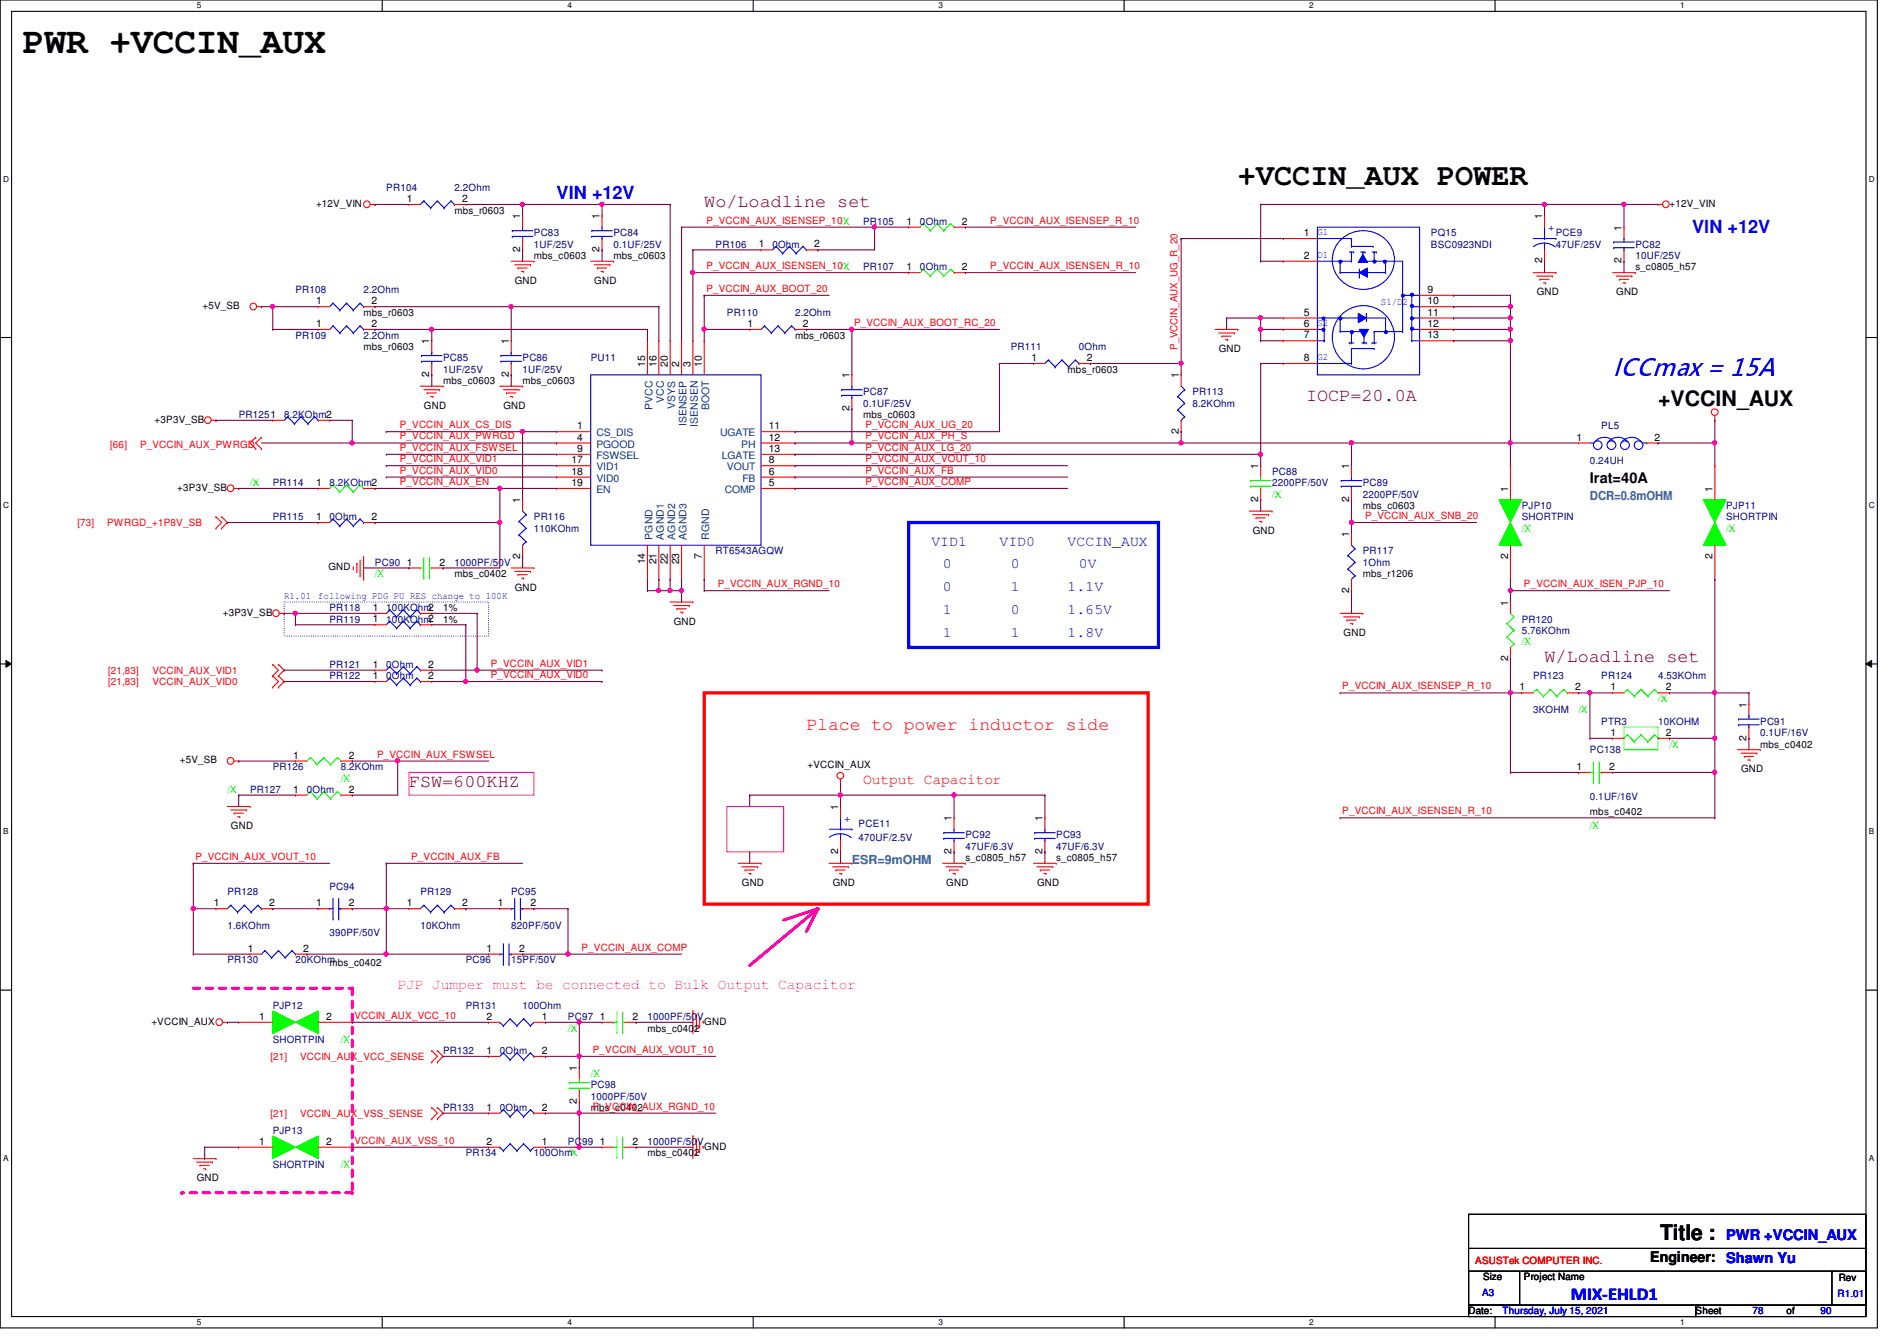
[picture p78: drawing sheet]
<svg xmlns="http://www.w3.org/2000/svg" width="297mm" height="210mm" viewBox="0 0 297 210" stroke-linecap="round" stroke-linejoin="round" font-family="sans-serif">
<defs><g id="words">
<text font-size="5.7" x="3.6" y="8.3">PWR +VCCIN_AUX</text>
<text font-size="4.8" x="193.8" y="28.9">+VCCIN_AUX POWER</text>
<text font-size="3.7" fill="#00f" x="252.5" y="58.8">ICCmax = 15A</text>
<g font-size="3.3">
<text x="259.6" y="63.6">+VCCIN_AUX</text>
<text x="260" y="194.1">Title :</text>
</g>
<g font-size="2.8" fill="#00f">
<text x="87.2" y="31.1">VIN +12V</text>
<text x="265" y="36.4">VIN +12V</text>
<text x="246" y="203.5">MIX-EHLD1</text>
</g>
<g font-size="2.8" fill="#800000">
<text x="110.3" y="32.5">Wo/Loadline set</text>
<text x="204.5" y="62.7">IOCP=20.0A</text>
<text x="241.8" y="103.6">W/Loadline set</text>
<text x="64" y="123.1">FSW=600KHZ</text>
</g>
<text font-size="2.8" fill="#f00" x="126.3" y="114.3">Place to power inductor side</text>
<g font-size="2.3">
<text x="249" y="75.6">Irat=40A</text>
<text x="258.4" y="197.5">Engineer:</text>
</g>
<g font-size="2.3" fill="#00f">
<text x="145.8" y="85.4">VID1</text>
<text x="147.6" y="89">0</text>
<text x="156.5" y="85.4">VID0</text>
<text x="158.3" y="89">0</text>
<text x="167.2" y="85.4">VCCIN_AUX</text>
<text x="168.9" y="89">0V</text>
<text x="147.6" y="92.5">0</text>
<text x="158.3" y="92.5">1</text>
<text x="167.2" y="92.5">1.1V</text>
<text x="147.6" y="96.1">1</text>
<text x="147.6" y="99.7">1</text>
<text x="158.3" y="96.1">0</text>
<text x="158.3" y="99.7">1</text>
<text x="167.2" y="96.1">1.65V</text>
<text x="167.2" y="99.7">1.8V</text>
<text x="270.3" y="194.1">PWR +VCCIN_AUX</text>
<text x="270.3" y="197.7">Shawn Yu</text>
</g>
<text font-size="2.3" fill="#f00" x="135.2" y="122.8">Output Capacitor</text>
<text font-size="2.3" fill="#f0f" x="62.3" y="154.8">PJP Jumper must be connected to Bulk Output Capacitor</text>
<g font-size="1.9" fill="#0080c0">
<text x="249" y="78.3">DCR=0.8mOHM</text>
<text x="133.4" y="135.2">ESR=9mOHM</text>
</g>
<g font-size="1.6" fill="#000080">
<text x="60.5" y="29.9">PR104</text>
<text x="71.2" y="29.9">2.2Ohm</text>
<text x="135.2" y="35.2">PR105</text>
<text x="144.1" y="35.2">0Ohm</text>
<text x="83.6" y="37">PC83</text>
<text x="83.6" y="38.8">1UF/25V</text>
<text x="96.1" y="37">PC84</text>
<text x="96.1" y="38.8">0.1UF/25V</text>
<text x="112.1" y="38.8">PR106</text>
<text x="120.9" y="38.8">0Ohm</text>
<text x="224.1" y="37">PQ15</text>
<text x="224.1" y="38.8">BSC0923NDI</text>
<text x="243.6" y="37">PCE9</text>
<text x="243.6" y="38.8">47UF/25V</text>
<text x="256.1" y="38.8">PC82</text>
<text x="256.1" y="40.6">10UF/25V</text>
<text x="46.3" y="45.9">PR108</text>
<text x="56.9" y="45.9">2.2Ohm</text>
<text x="135.2" y="42.3">PR107</text>
<text x="144.1" y="42.3">0Ohm</text>
<text x="46.3" y="53">PR109</text>
<text x="56.9" y="53">2.2Ohm</text>
<text x="113.8" y="49.4">PR110</text>
<text x="124.5" y="49.4">2.2Ohm</text>
<text x="69.4" y="56.6">PC85</text>
<text x="69.4" y="58.3">1UF/25V</text>
<text x="81.8" y="56.6">PC86</text>
<text x="81.8" y="58.3">1UF/25V</text>
<text x="92.5" y="56.6">PU11</text>
<text x="158.3" y="54.8">PR111</text>
<text x="168.9" y="54.8">0Ohm</text>
<text x="37.4" y="65.4">PR1251</text>
<text x="44.5" y="65.4">8.2KOhm2</text>
<text x="135.2" y="61.9">PC87</text>
<text x="135.2" y="63.7">0.1UF/25V</text>
<text x="186.7" y="61.9">PR113</text>
<text x="186.7" y="63.7">8.2KOhm</text>
<text x="250.7" y="67.2">PL5</text>
<text x="42.7" y="76.1">PR114</text>
<text x="51.6" y="76.1">8.2KOhm2</text>
<text x="199.2" y="74.3">PC88</text>
<text x="199.2" y="76.1">2200PF/50V</text>
<text x="213.4" y="76.1">PC89</text>
<text x="213.4" y="77.9">2200PF/50V</text>
<text x="249" y="72.6">0.24UH</text>
<text x="42.7" y="81.4">PR115</text>
<text x="51.6" y="81.4">0Ohm</text>
<text x="83.6" y="81.4">PR116</text>
<text x="83.6" y="83.2">110KOhm</text>
<text x="238.3" y="79.7">PJP10</text>
<text x="238.3" y="81.4">SHORTPIN</text>
<text x="270.3" y="79.7">PJP11</text>
<text x="270.3" y="81.4">SHORTPIN</text>
<text x="58.7" y="88.6">PC90</text>
<text x="71.2" y="88.6">1000PF/50V</text>
<text x="112.1" y="86.8">RT6543AGQW</text>
<text x="213.4" y="86.8">PR117</text>
<text x="213.4" y="88.6">1Ohm</text>
<text x="51.6" y="95.7">PR118</text>
<text x="60.5" y="95.7">100KOhm2</text>
<text x="51.6" y="97.5">PR119</text>
<text x="60.5" y="97.5">100KOhm2</text>
<text x="238.3" y="97.5">PR120</text>
<text x="238.3" y="99.2">5.76KOhm</text>
<text x="51.6" y="104.6">PR121</text>
<text x="51.6" y="106.3">PR122</text>
<text x="60.5" y="104.6">0Ohm</text>
<text x="60.5" y="106.3">0Ohm</text>
<text x="240.1" y="106.3">PR123</text>
<text x="250.7" y="106.3">PR124</text>
<text x="259.6" y="106.3">4.53KOhm</text>
<text x="240.1" y="111.7">3KOHM</text>
<text x="250.7" y="113.5">PTR3</text>
<text x="259.6" y="113.5">10KOHM</text>
<text x="275.6" y="113.5">PC91</text>
<text x="249" y="117.9">PC138</text>
<text x="275.6" y="115.2">0.1UF/16V</text>
<text x="39.2" y="124.1">PR127</text>
<text x="42.7" y="120.6">PR126</text>
<text x="48" y="124.1">0Ohm</text>
<text x="53.4" y="120.6">8.2KOhm</text>
<text x="249" y="125.2">0.1UF/16V</text>
<text x="134.4" y="129.5">PCE11</text>
<text x="134.4" y="131.6">470UF/2.5V</text>
<text x="151.2" y="131.2">PC92</text>
<text x="165.4" y="131.2">PC93</text>
<text x="151.2" y="133">47UF/6.3V</text>
<text x="165.4" y="133">47UF/6.3V</text>
<text x="35.6" y="140.1">PR128</text>
<text x="51.6" y="139.2">PC94</text>
<text x="65.8" y="140.1">PR129</text>
<text x="80" y="140.1">PC95</text>
<text x="35.6" y="145.5">1.6KOhm</text>
<text x="51.6" y="146.5">390PF/50V</text>
<text x="65.8" y="145.5">10KOhm</text>
<text x="80" y="145.5">820PF/50V</text>
<text x="35.6" y="150.8">PR130</text>
<text x="46.3" y="150.8">20KOhm</text>
<text x="72.9" y="150.8">PC96</text>
<text x="80" y="150.8">15PF/50V</text>
<text x="42.7" y="157.9">PJP12</text>
<text x="72.9" y="157.9">PR131</text>
<text x="81.8" y="157.9">100Ohm</text>
<text x="88.9" y="159.7">PC97</text>
<text x="101.4" y="159.7">1000PF/50V</text>
<text x="42.7" y="163.2">SHORTPIN</text>
<text x="69.4" y="165">PR132</text>
<text x="78.3" y="165">0Ohm</text>
<text x="69.4" y="173.9">PR133</text>
<text x="78.3" y="173.9">0Ohm</text>
<text x="92.5" y="170.3">PC98</text>
<text x="92.5" y="172.1">1000PF/50V</text>
<text x="42.7" y="177.5">PJP13</text>
<text x="88.9" y="179.2">PC99</text>
<text x="101.4" y="179.2">1000PF/50V</text>
<text x="42.7" y="182.8">SHORTPIN</text>
<text x="72.9" y="181">PR134</text>
<text x="83.6" y="181">100Ohm</text>
</g>
<g font-size="1.6">
<text x="49.5" y="32.4">+12V_VIN</text>
<text x="63.7" y="31.6">1</text>
<text x="71.2" y="33.4">mbs_r0603</text>
<text x="72.4" y="31.6">2</text>
<text x="81.4" y="34.3" transform="rotate(-90 81.4 34.3)">1</text>
<text x="93.9" y="34.3" transform="rotate(-90 93.9 34.3)">1</text>
<text x="141.9" y="35.2">1</text>
<text x="150.6" y="35.2">2</text>
<text x="241.5" y="34.3" transform="rotate(-90 241.5 34.3)">1</text>
<text x="261.4" y="32.4">+12V_VIN</text>
<text x="81.4" y="39.5" transform="rotate(-90 81.4 39.5)">2</text>
<text x="83.6" y="40.6">mbs_c0603</text>
<text x="93.9" y="39.5" transform="rotate(-90 93.9 39.5)">2</text>
<text x="96.1" y="40.6">mbs_c0603</text>
<text x="118.8" y="38.7">1</text>
<text x="127.5" y="38.7">2</text>
<text x="204.2" y="37">1</text>
<text x="204.2" y="40.5">2</text>
<text x="241.5" y="41.2" transform="rotate(-90 241.5 41.2)">2</text>
<text x="253.9" y="41.2" transform="rotate(-90 253.9 41.2)">2</text>
<text x="253.9" y="36.1" transform="rotate(-90 253.9 36.1)">1</text>
<text x="49.5" y="47.6">1</text>
<text x="58.2" y="47.6">2</text>
<text x="80.6" y="44.4">GND</text>
<text x="93" y="44.4">GND</text>
<text x="141.9" y="42.3">1</text>
<text x="150.6" y="42.3">2</text>
<text x="223.5" y="45.8">9</text>
<text x="223.5" y="47.6">10</text>
<text x="240.6" y="46.2">GND</text>
<text x="253.1" y="46.2">GND</text>
<text x="256.1" y="42.3">s_c0805_h57</text>
<text x="31.7" y="48.4">+5V_SB</text>
<text x="49.5" y="51.2">1</text>
<text x="56.9" y="49.4">mbs_r0603</text>
<text x="58.2" y="51.2">2</text>
<text x="67.2" y="53.9" transform="rotate(-90 67.2 53.9)">1</text>
<text x="79.7" y="53.9" transform="rotate(-90 79.7 53.9)">1</text>
<text x="117" y="51.2">1</text>
<text x="124.5" y="53">mbs_r0603</text>
<text x="125.7" y="51.2">2</text>
<text x="204.2" y="49.4">5</text>
<text x="204.2" y="51.2">6</text>
<text x="204.2" y="53">7</text>
<text x="223.5" y="49.4">11</text>
<text x="223.5" y="51.2">12</text>
<text x="223.5" y="53">13</text>
<text x="56.9" y="54.8">mbs_r0603</text>
<text x="67.2" y="59" transform="rotate(-90 67.2 59)">2</text>
<text x="79.7" y="59" transform="rotate(-90 79.7 59)">2</text>
<text x="101" y="57.4" transform="rotate(-90 101 57.4)">15</text>
<text x="102.8" y="57.4" transform="rotate(-90 102.8 57.4)">16</text>
<text x="104.6" y="57.4" transform="rotate(-90 104.6 57.4)">20</text>
<text x="106.3" y="57.4" transform="rotate(-90 106.3 57.4)">2</text>
<text x="108.1" y="57.4" transform="rotate(-90 108.1 57.4)">3</text>
<text x="109.9" y="57.4" transform="rotate(-90 109.9 57.4)">10</text>
<text x="133" y="59.2" transform="rotate(-90 133 59.2)">1</text>
<text x="161.5" y="56.5">1</text>
<text x="167.2" y="58.3">mbs_r0603</text>
<text x="170.2" y="56.5">2</text>
<text x="184.6" y="59.2" transform="rotate(-90 184.6 59.2)">1</text>
<text x="190.8" y="55.1">GND</text>
<text x="204.2" y="56.5">8</text>
<text x="66.4" y="64">GND</text>
<text x="69.4" y="60.1">mbs_c0603</text>
<text x="78.8" y="64">GND</text>
<text x="81.8" y="60.1">mbs_c0603</text>
<text x="133" y="64.3" transform="rotate(-90 133 64.3)">2</text>
<text x="135.2" y="65.4">mbs_c0603</text>
<text x="24.2" y="66.2">+3P3V_SB</text>
<text x="90.4" y="67.2">1</text>
<text x="90.4" y="69">4</text>
<text x="90.4" y="70.7">9</text>
<text x="120.4" y="67.2">11</text>
<text x="120.4" y="69">12</text>
<text x="120.4" y="70.7">13</text>
<text x="184.6" y="67.9" transform="rotate(-90 184.6 67.9)">2</text>
<text x="246.8" y="69">1</text>
<text x="259.1" y="69">2</text>
<text x="27.8" y="76.8">+3P3V_SB</text>
<text x="49.5" y="76.1">1</text>
<text x="89.5" y="72.5">17</text>
<text x="89.5" y="74.3">18</text>
<text x="89.5" y="76.1">19</text>
<text x="120.4" y="76.1">5</text>
<text x="120.4" y="74.3">6</text>
<text x="120.4" y="72.5">8</text>
<text x="197" y="73.4" transform="rotate(-90 197 73.4)">1</text>
<text x="211.2" y="73.4" transform="rotate(-90 211.2 73.4)">1</text>
<text x="236.1" y="77" transform="rotate(-90 236.1 77)">1</text>
<text x="268.1" y="77" transform="rotate(-90 268.1 77)">1</text>
<text x="49.5" y="81.4">1</text>
<text x="58.2" y="81.4">2</text>
<text x="81.4" y="78.8" transform="rotate(-90 81.4 78.8)">1</text>
<text x="196.2" y="83.6">GND</text>
<text x="197" y="78.6" transform="rotate(-90 197 78.6)">2</text>
<text x="211.2" y="78.6" transform="rotate(-90 211.2 78.6)">2</text>
<text x="213.4" y="79.7">mbs_c0603</text>
<text x="51.4" y="89.3">GND</text>
<text x="63.7" y="88.5">1</text>
<text x="68.8" y="88.5">2</text>
<text x="81.4" y="87.5" transform="rotate(-90 81.4 87.5)">2</text>
<text x="101" y="88.3" transform="rotate(-90 101 88.3)">14</text>
<text x="102.8" y="88.3" transform="rotate(-90 102.8 88.3)">21</text>
<text x="104.6" y="88.3" transform="rotate(-90 104.6 88.3)">22</text>
<text x="106.3" y="88.3" transform="rotate(-90 106.3 88.3)">23</text>
<text x="109.9" y="87.5" transform="rotate(-90 109.9 87.5)">7</text>
<text x="211.2" y="84.1" transform="rotate(-90 211.2 84.1)">1</text>
<text x="236.1" y="87.5" transform="rotate(-90 236.1 87.5)">2</text>
<text x="268.1" y="87.5" transform="rotate(-90 268.1 87.5)">2</text>
<text x="58.4" y="95.6">1</text>
<text x="69.4" y="95.7">1%</text>
<text x="71.2" y="90.3">mbs_c0402</text>
<text x="80.6" y="92.5">GND</text>
<text x="211.2" y="92.8" transform="rotate(-90 211.2 92.8)">2</text>
<text x="213.4" y="90.3">mbs_r1206</text>
<text x="236.1" y="94.8" transform="rotate(-90 236.1 94.8)">1</text>
<text x="34.9" y="96.4">+3P3V_SB</text>
<text x="58.4" y="97.4">1</text>
<text x="69.4" y="97.5">1%</text>
<text x="105.5" y="97.8">GND</text>
<text x="210.4" y="99.6">GND</text>
<text x="58.4" y="104.5">1</text>
<text x="58.4" y="106.3">1</text>
<text x="67.1" y="104.5">2</text>
<text x="67.1" y="106.3">2</text>
<text x="236.1" y="103.5" transform="rotate(-90 236.1 103.5)">2</text>
<text x="238" y="108.1">1</text>
<text x="246.6" y="108.1">2</text>
<text x="252.2" y="108.1">1</text>
<text x="260.9" y="108.1">2</text>
<text x="273.5" y="110.8" transform="rotate(-90 273.5 110.8)">1</text>
<text x="28.1" y="119.5">+5V_SB</text>
<text x="45.9" y="118.7">1</text>
<text x="54.6" y="118.7">2</text>
<text x="252.2" y="115.2">1</text>
<text x="260.9" y="115.2">2</text>
<text x="273.5" y="115.9" transform="rotate(-90 273.5 115.9)">2</text>
<text x="275.6" y="117">mbs_c0402</text>
<text x="45.9" y="124.1">1</text>
<text x="54.6" y="124.1">2</text>
<text x="126.4" y="120.2">+VCCIN_AUX</text>
<text x="246.8" y="120.5">1</text>
<text x="252" y="120.5">2</text>
<text x="272.6" y="120.9">GND</text>
<text x="36.1" y="129.8">GND</text>
<text x="131.2" y="126.8" transform="rotate(-90 131.2 126.8)">1</text>
<text x="149" y="128.6" transform="rotate(-90 149 128.6)">1</text>
<text x="163.2" y="128.6" transform="rotate(-90 163.2 128.6)">1</text>
<text x="249" y="127.5">mbs_c0402</text>
<text x="131.2" y="133.7" transform="rotate(-90 131.2 133.7)">2</text>
<text x="149" y="133.7" transform="rotate(-90 149 133.7)">2</text>
<text x="151.2" y="134.8">s_c0805_h57</text>
<text x="163.2" y="133.7" transform="rotate(-90 163.2 133.7)">2</text>
<text x="165.4" y="134.8">s_c0805_h57</text>
<text x="33.5" y="141.9">1</text>
<text x="42.2" y="141.9">2</text>
<text x="49.5" y="141.9">1</text>
<text x="54.6" y="141.9">2</text>
<text x="63.7" y="141.9">1</text>
<text x="72.4" y="141.9">2</text>
<text x="77.9" y="141.9">1</text>
<text x="83.1" y="141.9">2</text>
<text x="116.2" y="138.7">GND</text>
<text x="130.4" y="138.7">GND</text>
<text x="148.2" y="138.7">GND</text>
<text x="162.4" y="138.7">GND</text>
<text x="38.8" y="149">1</text>
<text x="47.5" y="149">2</text>
<text x="76.2" y="149">1</text>
<text x="81.3" y="149">2</text>
<text x="51.6" y="151.1">mbs_c0402</text>
<text x="23.7" y="160.4">+VCCIN_AUX</text>
<text x="40.6" y="159.6">1</text>
<text x="51.1" y="159.6">2</text>
<text x="76.2" y="159.6">2</text>
<text x="84.8" y="159.6">1</text>
<text x="93.9" y="159.6">1</text>
<text x="99.1" y="159.6">2</text>
<text x="101.4" y="161.5">mbs_c0402</text>
<text x="110.3" y="160.4">GND</text>
<text x="76.2" y="165">1</text>
<text x="84.8" y="165">2</text>
<text x="90.3" y="167.7" transform="rotate(-90 90.3 167.7)">1</text>
<text x="76.2" y="173.9">1</text>
<text x="84.8" y="173.9">2</text>
<text x="90.3" y="172.8" transform="rotate(-90 90.3 172.8)">2</text>
<text x="92.5" y="173.9">mbs_c0402</text>
<text x="40.6" y="179.2">1</text>
<text x="51.1" y="179.2">2</text>
<text x="76.2" y="179.2">2</text>
<text x="84.8" y="179.2">1</text>
<text x="93.9" y="179.2">1</text>
<text x="99.1" y="179.2">2</text>
<text x="110.3" y="180">GND</text>
<text x="30.8" y="184.9">GND</text>
<text x="101.4" y="181">mbs_c0402</text>
<text x="232.2" y="200.4">Size</text>
<text x="238.6" y="200.4">Project Name</text>
<text x="287.9" y="200.6">Rev</text>
<text x="230" y="205.7">Date:</text>
<text x="265.5" y="205.7">Sheet</text>
<text x="279.7" y="205.7">of</text>
</g>
<g font-size="1.6" fill="#f00">
<text x="110.6" y="35">P_VCCIN_AUX_ISENSEP_10/X</text>
<text x="155.1" y="35">P_VCCIN_AUX_ISENSEP_R_10</text>
<text x="110.6" y="45.7">P_VCCIN_AUX_BOOT_20</text>
<text x="110.6" y="42.1">P_VCCIN_AUX_ISENSEN_10/X</text>
<text x="155.1" y="42.1">P_VCCIN_AUX_ISENSEN_R_10</text>
<text x="133.7" y="51">P_VCCIN_AUX_BOOT_RC_20</text>
<text x="184.4" y="54.8" transform="rotate(-90 184.4 54.8)">P_VCCIN_AUX_UG_R_20</text>
<text x="17.3" y="70.1">[66]</text>
<text x="21.9" y="70.1">P_VCCIN_AUX_PWRGD</text>
<text x="62.6" y="70.6">P_VCCIN_AUX_FSWSEL</text>
<text x="62.6" y="67">P_VCCIN_AUX_CS_DIS</text>
<text x="62.6" y="68.8">P_VCCIN_AUX_PWRGD</text>
<text x="135.5" y="70.6">P_VCCIN_AUX_LG_20</text>
<text x="135.5" y="68.8">P_VCCIN_AUX_PH_S</text>
<text x="135.5" y="67">P_VCCIN_AUX_UG_20</text>
<text x="62.6" y="75.9">P_VCCIN_AUX_EN</text>
<text x="62.6" y="72.3">P_VCCIN_AUX_VID1</text>
<text x="62.6" y="74.1">P_VCCIN_AUX_VID0</text>
<text x="135.5" y="72.3">P_VCCIN_AUX_VOUT_10</text>
<text x="135.5" y="74.1">P_VCCIN_AUX_FB</text>
<text x="135.5" y="75.9">P_VCCIN_AUX_COMP</text>
<text x="12.1" y="82.3">[73]</text>
<text x="16.8" y="82.3">PWRGD_+1P8V_SB</text>
<text x="213.7" y="81.2">P_VCCIN_AUX_SNB_20</text>
<text x="112.4" y="91.9">P_VCCIN_AUX_RGND_10</text>
<text x="238.6" y="91.9">P_VCCIN_AUX_ISEN_PJP_10</text>
<text x="16.9" y="105.5">[21,83]</text>
<text x="16.9" y="107.2">[21,83]</text>
<text x="23.9" y="105.5">VCCIN_AUX_VID1</text>
<text x="23.9" y="107.2">VCCIN_AUX_VID0</text>
<text x="76.8" y="106.1">P_VCCIN_AUX_VID0</text>
<text x="76.8" y="104.4">P_VCCIN_AUX_VID1</text>
<text x="210.2" y="107.9">P_VCCIN_AUX_ISENSEP_R_10</text>
<text x="59.1" y="118.6">P_VCCIN_AUX_FSWSEL</text>
<text x="210.2" y="127.5">P_VCCIN_AUX_ISENSEN_R_10</text>
<text x="30.6" y="134.6">P_VCCIN_AUX_VOUT_10</text>
<text x="64.4" y="134.6">P_VCCIN_AUX_FB</text>
<text x="91.1" y="148.8">P_VCCIN_AUX_COMP</text>
<text x="55.5" y="159.5">VCCIN_AUX_VCC_10</text>
<text x="42.4" y="165.9">[21]</text>
<text x="47" y="165.9">VCCIN_AUX_VCC_SENSE</text>
<text x="92.8" y="164.8">P_VCCIN_AUX_VOUT_10</text>
<text x="92.8" y="173.7">P_VCCIN_AUX_RGND_10</text>
<text x="42.4" y="174.8">[21]</text>
<text x="47" y="174.8">VCCIN_AUX_VSS_SENSE</text>
<text x="55.5" y="179">VCCIN_AUX_VSS_10</text>
<text x="231" y="197.9">ASUSTek COMPUTER INC.</text>
</g>
<g font-size="1.6" fill="#00f">
<text x="206.3" y="36.8">G1</text>
<text x="206.3" y="40.3">D1</text>
<text x="242.4" y="36.2">+</text>
<text x="216.2" y="47.8">S1/D2</text>
<text x="206.3" y="51">S2</text>
<text x="206.3" y="56.3">G2</text>
<text x="44.5" y="93.7">R1.01</text>
<text x="49.8" y="93.7">following PDG PU RES change to 100K</text>
<text x="132.2" y="128.6">+</text>
<text x="232.1" y="202.9">A3</text>
<text x="287.7" y="203.1">R1.01</text>
<text x="235.3" y="205.7">Thursday, July 15, 2021</text>
<text x="274.4" y="205.7">78</text>
<text x="285.1" y="205.7">90</text>
</g>
<g font-size="1.6" fill="#004080">
<text x="102.1" y="64.1" transform="rotate(-90 102.1 64.1)">PVCC</text>
<text x="103.9" y="63" transform="rotate(-90 103.9 63)">VCC</text>
<text x="105.7" y="64" transform="rotate(-90 105.7 64)">VSYS</text>
<text x="111" y="64.2" transform="rotate(-90 111 64.2)">BOOT</text>
<text x="93.4" y="68.3">CS_DIS</text>
<text x="93.4" y="70.1">PGOOD</text>
<text x="93.4" y="71.8">FSWSEL</text>
<text x="107.5" y="66.7" transform="rotate(-90 107.5 66.7)">ISENSEP</text>
<text x="109.3" y="66.8" transform="rotate(-90 109.3 66.8)">ISENSEN</text>
<text x="112.8" y="68.3">UGATE</text>
<text x="113" y="71.8">LGATE</text>
<text x="116.1" y="70.1">PH</text>
<text x="93.4" y="73.6">VID1</text>
<text x="93.4" y="75.4">VID0</text>
<text x="93.4" y="77.2">EN</text>
<text x="113.5" y="77.2">COMP</text>
<text x="113.8" y="73.6">VOUT</text>
<text x="116.2" y="75.4">FB</text>
<text x="102.1" y="84.5" transform="rotate(-90 102.1 84.5)">PGND</text>
<text x="103.9" y="84.5" transform="rotate(-90 103.9 84.5)">AGND1</text>
<text x="105.7" y="84.5" transform="rotate(-90 105.7 84.5)">AGND2</text>
<text x="107.5" y="84.5" transform="rotate(-90 107.5 84.5)">AGND3</text>
<text x="111" y="84.5" transform="rotate(-90 111 84.5)">RGND</text>
</g>
<g font-size="1.6" fill="#0f0">
<text x="39.2" y="76.1">/X</text>
<text x="199.2" y="77.9">/X</text>
<text x="238.3" y="83.2">/X</text>
<text x="270.3" y="83.2">/X</text>
<text x="58.7" y="90.3">/X</text>
<text x="238.3" y="101">/X</text>
<text x="247.2" y="111.7">/X</text>
<text x="259.6" y="109.9">/X</text>
<text x="261.4" y="117">/X</text>
<text x="35.6" y="124.1">/X</text>
<text x="53.4" y="122.3">/X</text>
<text x="249" y="129.8">/X</text>
<text x="88.9" y="161.5">/X</text>
<text x="53.4" y="163.2">/X</text>
<text x="92.5" y="168.6">/X</text>
<text x="53.4" y="182.8">/X</text>
<text x="88.9" y="181">/X</text>
</g>
<g font-size="1.3">
<text x="30.8" y="1.3">5</text>
<text x="88.9" y="1.3">4</text>
<text x="146.9" y="1.3">3</text>
<text x="205" y="1.3">2</text>
<text x="263.1" y="1.3">1</text>
<text x=".5" y="28.4">D</text>
<text x="292.6" y="28.4">D</text>
<text x=".5" y="79.5">C</text>
<text x="292.6" y="79.5">C</text>
<text x=".5" y="130.6">B</text>
<text x="292.6" y="130.6">B</text>
<text x=".5" y="181.7">A</text>
<text x="292.6" y="181.7">A</text>
<text x="30.8" y="207.4">5</text>
<text x="88.9" y="207.4">4</text>
<text x="146.9" y="207.4">3</text>
<text x="205" y="207.4">2</text>
<text x="263.1" y="207.4">1</text>
</g>
</g></defs>
<path d="M0 0h294v207.9h-294zM1.8 1.8h290.4v204.3h-290.4z" fill="none" stroke="#000" stroke-width=".17"/>
<g fill="#fff">
<path d="M30.8 .2h.7v1.4h-.7z"/>
<path d="M30.8 206.2h.7v1.4h-.7z"/>
</g>
<path d="M59.9 0v1.8M59.9 206.1v1.8" fill="none" stroke="#000" stroke-width=".17"/>
<g fill="#fff">
<path d="M88.9 .2h.6v1.4h-.6z"/>
<path d="M88.9 206.2h.6v1.4h-.6z"/>
</g>
<path d="M117.9 0v1.8M117.9 206.1v1.8" fill="none" stroke="#000" stroke-width=".17"/>
<g fill="#fff">
<path d="M146.9 .2h.7v1.4h-.7z"/>
<path d="M146.9 206.2h.7v1.4h-.7z"/>
</g>
<path d="M176 0v1.8M176 206.1v1.8" fill="none" stroke="#000" stroke-width=".17"/>
<g fill="#fff">
<path d="M205 .2h.7v1.4h-.7z"/>
<path d="M205 206.2h.7v1.4h-.7z"/>
</g>
<path d="M234.1 0v1.8M234.1 206.1v1.8" fill="none" stroke="#000" stroke-width=".17"/>
<g fill="#fff">
<path d="M263.1 .2h.7v1.4h-.7z"/>
<path d="M263.1 206.2h.7v1.4h-.7z"/>
<path d="M.5 27.3h.9v1.4h-.9z"/>
<path d="M292.6 27.3h.9v1.4h-.9z"/>
<path d="M.5 78.4h.9v1.4h-.9z"/>
<path d="M292.6 78.4h.9v1.4h-.9z"/>
</g>
<path d="M0 52.8h1.8M292.2 52.8h1.8" fill="none" stroke="#000" stroke-width=".17"/>
<g fill="#fff">
<path d="M.5 129.5h.8v1.4h-.8z"/>
<path d="M292.6 129.5h.9v1.4h-.9z"/>
</g>
<path d="M0 103.9h1.8M292.2 103.9h1.8" fill="none" stroke="#000" stroke-width=".17"/>
<path d="M.9 103.4l.9 .5-.9 .5zM292.2 103.9l.9-.5v1z" fill="#000"/>
<path d="M.9 103.4l.9 .5-.9 .5zM292.2 103.9l.9-.5v1z" fill="none" stroke="#000" stroke-width=".16"/>
<g fill="#fff">
<path d="M.5 180.5h.8v1.4h-.8z"/>
<path d="M292.6 180.5h.9v1.4h-.9z"/>
</g>
<path d="M0 155h1.8M292.2 155h1.8" fill="none" stroke="#000" stroke-width=".17"/>
<path d="M30.3 154.7h24.9" fill="none" stroke="#f0f" stroke-width=".51" stroke-dasharray="1 1"/>
<circle cx="55.2" cy="154.7" r=".25" fill="#f0f" stroke-dasharray="1 1"/>
<path d="M55.2 154.7v32" fill="none" stroke="#f0f" stroke-width=".51" stroke-dasharray="1 1"/>
<circle cx="55.2" cy="186.7" r=".25" fill="#f0f" stroke-dasharray="1 1"/>
<path d="M55.2 186.7h-26.7" fill="none" stroke="#f0f" stroke-width=".51" stroke-dasharray="1 1"/>
<circle cx="28.5" cy="186.7" r=".25" fill="#f0f" stroke-dasharray="1 1"/>
<path d="M128.1 142.2l-10.7 8.9" fill="none" stroke="#f0f" stroke-width=".51"/>
<circle cx="128.1" cy="142.2" r=".25" fill="#f0f"/>
<path d="M128.1 142.2l-1.8 3.6" fill="none" stroke="#f0f" stroke-width=".51"/>
<circle cx="128.1" cy="142.2" r=".25" fill="#f0f"/>
<path d="M128.1 142.2l-5.4 1.8" fill="none" stroke="#f0f" stroke-width=".51"/>
<circle cx="128.1" cy="142.2" r=".25" fill="#f0f"/>
<path d="M110.3 108.5h69.5v33h-69.5z" fill="none" stroke="#f00" stroke-width=".51"/>
<path d="M142.3 81.8h39.1v19.5h-39.1z" fill="none" stroke="#00f" stroke-width=".51"/>
<path d="M64 120.9h19.6v3.6h-19.6zM113.8 126.2h8.9v7.1h-8.9z" fill="none" stroke="#f0f" stroke-width=".17"/>
<path d="M44.5 94.2h32v5.4h-32z" fill="none" stroke="#00f" stroke-width=".17" stroke-dasharray="0 .3"/>
<g fill="none" stroke="#f00" stroke-width=".17">
<path d="M58 32h.7M58.7 32h.1M81.8 33.8h.1M81.8 39.1h.1M81.8 33.8v1.8M81.8 37.3v1.8M94.3 33.8h.1M94.3 39.1h.1M94.3 33.8v1.8M94.3 37.3v1.8M254.3 35.6h.1M254.3 35.6v1.7"/>
<path d="M254.3 39.1v1.8M259.6 32h.1M259.6 32h.7M40.2 48h.7M40.9 48h.1M80 40.9h3.6M80.6 41.4h2.5M81.1 42h.1M81.1 42h1.4M81.7 42.5h.3M82 42.5h.1M83.1 41.4h.1"/>
<path d="M83.6 40.9h.1M92.5 40.9h3.6M93 41.4h2.5M93.6 42h.1M93.6 42h1.4M94.1 42.5h.3M94.4 42.5h.1M95.5 41.4h.1M96.1 40.9h.1M190.3 51.6h3.5M190.8 52.1h2.5M191.3 52.6h.1"/>
<path d="M191.3 52.6h1.5M191.9 53.2h.3M192.2 53.2h.1M193.3 52.1h.1M193.8 51.6h.1M240.1 42.7h3.5M240.6 43.2h2.5M241.1 43.7h.1M241.1 43.7h1.5M241.7 44.3h.3M242 44.3h.1M243.1 43.2h.1"/>
<path d="M243.6 42.7h.1M252.5 42.7h3.6M253.1 43.2h2.4M253.6 43.7h.1M253.6 43.7h1.4M254.1 44.3h.4M254.3 40.9h.1M254.5 44.3h.1M255.5 43.2h.1M256.1 42.7h.1M33.1 65.8h.7M33.8 65.8h.1"/>
<path d="M36.7 76.5h.7M37.4 76.5h.1M40 68.5h.1M40 70.2h.1M40 68.5l-.8 .8 .8 .9M40.9 68.5h.1M40.9 70.2h.1M40.9 68.5l-.9 .8 .9 .9M42.7 65.8h.1M42.7 65.8h1.8M49.8 65.8h1.8M51.6 65.8h.1"/>
<path d="M65.8 60.5h3.6M66.4 61h2.4M66.9 61.5h.1M66.9 61.5h1.4M67.4 62.1h.4M67.8 62.1h.1M68.8 61h.1M69.4 60.5h.1M78.3 60.5h3.5M78.8 61h2.5M79.3 61.5h.1M79.3 61.5h1.5"/>
<path d="M79.9 62.1h.3M80.2 62.1h.1M81.3 61h.1M81.8 60.5h.1M268.5 65.8h.1M268.5 65.1v.7M33.8 82.7h.1M33.8 80.9h.1M33.8 80.9l.9 .9-.9 .9M34.7 80.9h.1M34.7 82.7h.1M34.7 80.9l.9 .9-.9 .9"/>
<path d="M43.8 96h.7M44.5 96h.1M55.3 89.1h.1M55.3 88.7v.4M55.9 88.2h.1M55.9 88.2v1.4M56.4 90.1h.1M56.4 87.7v2.4M56.9 90.7h.1M56.9 87.1v3.6M80 88.9h3.6M80.6 89.5h2.5"/>
<path d="M81.1 90h.1M81.1 90h1.4M81.7 90.5h.3M82 90.5h.1M83.1 89.5h.1M83.6 88.9h.1M104.9 94.2h3.6M105.5 94.8h2.4M106 95.3h.1M106 95.3h1.4M106.5 95.8h.4M106.9 95.8h.1"/>
<path d="M107.9 94.8h.1M108.5 94.2h.1M195.6 80h3.6M196.2 80.6h2.4M196.7 81.1h.1M196.7 81.1h1.4M197.2 81.6h.4M197.6 81.6h.1M198.6 80.6h.1M199.2 80h.1M209.8 96h3.6M210.4 96.6h2.4"/>
<path d="M210.9 97.1h.1M210.9 97.1h1.4M211.5 97.6h.3M211.8 97.6h.1M212.8 96.6h.1M213.4 96h.1M236.5 94.2h.1M236.5 94.2v1.8M36.7 119.1h.7M37.4 119.1h.1M42.7 105.8h.1M42.7 104h.1"/>
<path d="M42.7 107.6h.1M42.7 104l.9 .9-.9 .9M42.7 105.8l.9 .9-.9 .9M43.6 104h.1M43.6 105.8h.1M43.6 107.6h.1M43.6 104l.9 .9-.9 .9M43.6 105.8l.9 .9-.9 .9M58.7 104.9h.1M58.7 106.7h.1M58.7 104.9h1.8M58.7 106.7h1.8"/>
<path d="M65.8 104.9h1.8M65.8 106.7h1.8M67.6 104.9h.1M67.6 106.7h.1M236.5 103.1h.1M236.5 101.3v1.8M252.5 115.6h.1M252.5 115.6h1.8M259.6 115.6h1.8M261.4 115.6h.1M272.1 117.3h3.5M272.6 117.9h2.5"/>
<path d="M273.1 118.4h.1M273.1 118.4h1.5M273.7 119h.3M274 119h.1M275.1 117.9h.1M275.6 117.3h.1M35.6 126.2h3.6M36.1 126.8h2.5M36.7 127.3h.1M36.7 127.3h1.4M37.2 127.8h.3M37.5 127.8h.1"/>
<path d="M38.6 126.8h.1M39.2 126.2h.1M115.6 135.1h3.6M116.2 135.7h2.4M116.7 136.2h.1M116.7 136.2h1.4M117.2 136.7h.4M117.6 136.7h.1M118.6 135.7h.1M119.2 135.1h.1M129.8 135.1h3.6M130.4 135.7h2.4"/>
<path d="M130.9 136.2h.1M130.9 136.2h1.4M131.4 136.7h.4M131.6 122.7h.1M131.6 122v.7M131.8 136.7h.1M132.8 135.7h.1M133.4 135.1h.1M147.6 135.1h3.6M148.2 135.7h2.4M148.7 136.2h.1M148.7 136.2h1.4"/>
<path d="M149.2 136.7h.4M149.6 136.7h.1M150.6 135.7h.1M151.2 135.1h.1M161.8 135.1h3.6M162.4 135.7h2.4M162.9 136.2h.1M162.9 136.2h1.4M163.4 136.7h.4M163.8 136.7h.1M164.8 135.7h.1M165.4 135.1h.1"/>
<path d="M247.2 120.9h.1M247.2 120.9h1.8M250.7 120.9h1.8M252.5 120.9h.1M108.5 158.2h.1M108.5 158.2v3.6M109 158.8h.1M109 158.8v2.4M109.6 159.3v1.4M110.1 159.9h.1M110.1 159.9v.3M34.9 160h.7"/>
<path d="M35.6 160h.1M67.6 166.2h.1M67.6 164.5h.1M67.6 175.1h.1M67.6 173.4h.1M67.6 164.5l.9 .9-.9 .8M67.6 173.4l.9 .8-.9 .9M68.5 164.5h.1M68.5 166.2h.1M68.5 173.4h.1M68.5 175.1h.1M68.5 164.5l.9 .9-.9 .8"/>
<path d="M68.5 173.4l.9 .8-.9 .9M76.5 174.2h.1M76.5 174.2h1.8M83.6 174.2h1.8M85.4 174.2h.1M90.7 167.1h.1M90.7 172.5h.1M90.7 167.1v1.8M90.7 170.7v1.8M108.5 177.8h.1M108.5 177.8v3.6M109 178.4h.1"/>
<path d="M109 178.4v2.4M109.6 160.7h.1M109.6 178.9v1.4M110.1 179.4h.1M110.1 179.4v.3M30.3 181.4h3.5M30.8 181.9h2.5M31.3 182.4h.1M31.3 182.4h1.5M31.9 183h.3M32.2 183h.1M33.3 181.9h.1"/>
<path d="M33.8 181.4h.1M109.6 180.3h.1"/>
<circle cx="57.4" cy="32" r=".52"/>
<circle cx="260.8" cy="32" r=".52"/>
<circle cx="39.6" cy="48" r=".52"/>
<circle cx="32.5" cy="65.8" r=".52"/>
<circle cx="36.1" cy="76.4" r=".52"/>
<circle cx="268.5" cy="64.5" r=".52"/>
<circle cx="43.2" cy="96" r=".52"/>
<circle cx="36.1" cy="119.1" r=".52"/>
<circle cx="131.6" cy="121.4" r=".52"/>
<circle cx="34.3" cy="160" r=".52"/>
</g>
<path d="M230 190.1h62.2v14.2h-62.2zM230 199h8v5.3h-8zM230 195.4h62.2M238.1 199h48.7M286.8 199h5.4v5.3h-5.4zM286.8 199h.1M292.2 195.4h.1M230 204.3h35.5v1.8h-35.5zM265.5 204.3h26.7v1.8h-26.7z" fill="none" stroke="#000" stroke-width=".17"/>
<g fill="none" stroke="#00f" stroke-width=".17">
<path d="M80.2 36.1h.1M80.2 37h.1M80.2 36.1h3.2M80.2 37h3.2M81.8 35.6h.1M81.8 37.3h.1M81.8 35.6v.5M81.8 37v.3M92.7 36.1h.1M92.7 37h.1M92.7 36.1h3.2M92.7 37h3.2"/>
<path d="M94.3 35.6h.1M94.3 37.3h.1M94.3 35.6v.5M94.3 37v.3M252.7 37.9h.1M252.7 38.8h.1M252.7 37.9h3.2M252.7 38.8h3.2M254.3 37.3h.1M254.3 39.1h.1M254.3 37.3v.6M254.3 38.8v.3"/>
<path d="M45 65.2h.1M45 65.2l1.1 1.1M45 65.2l-.5 .6M46.1 66.3h.1M47.2 65.2h.1M47.2 65.2l1 1.1M47.2 65.2l-1.1 1.1M48.2 66.3h.1M49.3 65.2h.1M49.3 65.2l.5 .6M49.3 65.2l-1.1 1.1M49.8 65.8h.1"/>
<path d="M61 104.4h.1M61 106.1h.1M61 104.4l1.1 1.1M61 104.4l-.5 .5M61 106.1l1.1 1.1M61 106.1l-.5 .6M62.1 105.5h.1M62.1 107.2h.1M63.2 104.4h.1M63.2 106.1h.1M63.2 104.4l1 1.1M63.2 104.4l-1.1 1.1"/>
<path d="M63.2 106.1l1 1.1M63.2 106.1l-1.1 1.1M64.2 105.5h.1M64.2 107.2h.1M65.3 104.4h.1M65.3 106.1h.1M65.3 104.4l.5 .5M65.3 104.4l-1.1 1.1M65.3 106.1l.5 .6M65.3 106.1l-1.1 1.1M65.8 104.9h.1M65.8 106.7h.1"/>
<path d="M78.8 173.7h.1M78.8 173.7l1.1 1.1M78.8 173.7l-.5 .5M79.9 174.8h.1M80.9 173.7h.1M80.9 173.7l1.1 1.1M80.9 173.7l-1 1.1M82 174.8h.1M83.1 173.7h.1M83.1 173.7l.5 .5M83.1 173.7l-1.1 1.1M83.6 174.2h.1"/>
</g>
<g fill="none" stroke="#0f0" stroke-width=".17">
<path d="M236 99.7h.1M236 97.6h.1M236 99.7l1.1 1.1M236 97.6l1.1 1.1M236.5 96l.6 .6M237.1 96.6h.1M237.1 98.7h.1M237.1 98.7l-1.1 1M237.1 96.6l-1.1 1M236.5 101.3h.1M237.1 100.8h.1M237.1 100.8l-.6 .5"/>
<path d="M249.5 119.3v3.2M250.4 119.3v3.2M254.3 113.8h5.3v3.5h-5.3zM254.8 115h.1M254.8 115l1.1 1.1M254.8 115l-.5 .6M255.9 116.1h.1M257 115h.1M257 115l1 1.1M257 115l-1.1 1.1M258 116.1h.1M259.1 115h.1"/>
<path d="M259.1 115l.5 .6M259.1 115l-1.1 1.1M259.6 115.6h.1M249 120.9h.1M249 120.9h.5M249.5 122.5h.1M250.4 122.5h.1M250.4 120.9h.3M250.7 120.9h.1M89.1 169.5h.1M89.1 170.3h.1M89.1 169.5h3.2"/>
<path d="M89.1 170.3h3.2M90.7 168.9h.1M90.7 170.7h.1M90.7 168.9v.6M90.7 170.3v.4"/>
</g>
<path d="M42.7 177.8l3.6 1.8-3.6 1.8z" fill="#0f0"/>
<path d="M42.7 177.8l3.6 1.8-3.6 1.8z" fill="none" stroke="#0f0" stroke-width=".17"/>
<path d="M46.3 179.6l3.5-1.8v3.6z" fill="#0f0"/>
<path d="M46.3 179.6l3.5-1.8v3.6z" fill="none" stroke="#0f0" stroke-width=".17"/>
<path d="M247.2 69.3h.1M247.2 69.3h1.8M257.8 69.3h1.8M259.6 69.3h.1M273.9 110.2h.1M273.9 115.6h.1M273.9 110.2v1.8M273.9 113.8v1.8M37.4 179.6h.1M37.4 179.6h5.3M49.8 179.6h5.4M55.2 179.6h.1" fill="none" stroke="#f00" stroke-width=".17"/>
<g fill="none" stroke="#00f" stroke-width=".17">
<path d="M206.3 37.3h5.3M211.3 39.5h.7M211.6 37.3h.1M211.6 38.6h.1M211.6 39.5h.1M211.6 37.3v1.3M211.6 39.5v1.4M211.6 38.6h3.4M212 39.5h.1M213.1 39.5h.6M213.7 39.5h.1M214.8 39.5h.7"/>
<path d="M215 38.6h.1M215.2 39.5h.1M215.2 39.5v1.4M215.5 39.5h.1M206.3 40.9h5.3M211.6 40.9h.1M213.9 40.9h5.7M219.6 40.9h.1M219.6 51.9h.1M219.6 40.9v11M219.6 46.2h2.7M222.3 46.2h.1"/>
<path d="M249 69.3h.5M249.5 69.3h.1M249.7 69.2a1.95 1.95 0 0 1 3.1 0M251.8 69.2a1.99 1.99 0 0 1 3.1 0M254 69.2a1.95 1.95 0 0 1 3 0M257.1 69.3h.7M257.8 69.3h.1M272.2 112.6h.1M272.2 113.5h.1M272.2 112.6h3.3M272.2 113.5h3.3M273.9 112h.1"/>
<path d="M273.9 113.8h.1M273.9 112v.6M273.9 113.5v.3"/>
<circle cx="250.2" cy="69.7" r=".68"/>
<circle cx="252.3" cy="69.7" r=".69"/>
<circle cx="254.4" cy="69.7" r=".69"/>
<circle cx="256.6" cy="69.7" r=".68"/>
</g>
<path d="M215.1 40.8h.3l.1 .1-.1 .2-.2 .1-.1-.1z" fill-rule="evenodd" fill="#00f"/>
<path d="M215.1 40.8h.3l.1 .1-.1 .2-.2 .1-.1-.1z" fill="none" stroke="#00f" stroke-width=".17"/>
<path d="M209.7 40.8h.4v.1v.2l-.2 .1-.2-.1z" fill-rule="evenodd" fill="#00f"/>
<path d="M209.7 40.8h.4v.1v.2l-.2 .1-.2-.1zM209.8 42.7h.1M209.8 40.9h.1M209.8 42.7h7.2M209.8 40.9v1.8M212.8 43.4h.1M212.8 42.1v1.3M217 42.7h.1M217 40.9v1.8" fill="none" stroke="#00f" stroke-width=".17"/>
<path d="M212.8 42.7l1.3-.7v1.4z" fill-rule="evenodd" fill="#00f"/>
<g fill="none" stroke="#00f" stroke-width=".17">
<path d="M209.8 37.7a4.9 4.9 0 0 1 5.2-1.4 4.9 4.9 0 0 1 3.4 4.4 4.9 4.9 0 0 1-4.9 4.6 4.9 4.9 0 0 1-4.9-4.6 4.4 4.4 0 0 1 1.2-3zM206.3 49.8h1M206.3 51.6h1M206.3 56.9h5.3M207.3 49.8h.1M207.3 53.3h.1M207.3 51.6h.1M207.3 49.8v3.5M209.8 49.8h7.2M211.3 53.7h.1M211.3 53.7h.7M211.6 53.7h.1"/>
<path d="M211.6 56.9h.1M211.6 54.6h.1M211.6 51.9v1.8M211.6 54.6v2.3M211.6 54.6h3.6M212.8 42.7l1.3-.7v1.4zM214.8 53.7h.1M214.8 53.7h.7M215.2 54.6h.1M217 49.8h.1"/>
</g>
<path d="M212.7 49.1l1.2 .7-1.2 .7z" fill-rule="evenodd" fill="#00f"/>
<path d="M210.3 49a4.9 4.9 0 0 1 6.7 .4 4.9 4.9 0 0 1 0 6.7 4.9 4.9 0 0 1-6.7 .5 5 5 0 0 1 0-7.6zM212.7 49.1l1.2 .7-1.2 .7zM213.9 49.1h.1M213.9 49.1v1.2" fill="none" stroke="#00f" stroke-width=".17"/>
<path d="M219.5 46.1h.3l.1 .2-.1 .1-.1 .1-.2-.1z" fill-rule="evenodd" fill="#00f"/>
<path d="M206.3 35.6h16v23.1h-16zM219.5 46.1h.3l.1 .2-.1 .1-.1 .1-.2-.1z" fill="none" stroke="#00f" stroke-width=".17"/>
<path d="M213.4 39.8l.7 1.3h-1.4z" fill-rule="evenodd" fill="#00f"/>
<path d="M213.4 39.8l.7 1.3h-1.4zM213.4 39.5h.1M213.4 39.5v.3" fill="none" stroke="#00f" stroke-width=".17"/>
<path d="M216.7 40.8h.3l.1 .1-.1 .2-.2 .1-.1-.1z" fill-rule="evenodd" fill="#00f"/>
<path d="M206.3 53.3h1M207.2 49.8h2.6M207.3 53.3h.1M209.8 49.8h.1M216.7 40.8h.3l.1 .1-.1 .2-.2 .1-.1-.1z" fill="none" stroke="#00f" stroke-width=".17"/>
<path d="M207.1 49.7h.3l.1 .1-.1 .2-.2 .1-.1-.1z" fill-rule="evenodd" fill="#00f"/>
<path d="M207.1 49.7h.3l.1 .1-.1 .2-.2 .1-.1-.1z" fill="none" stroke="#00f" stroke-width=".17"/>
<path d="M212.8 51.6h1.5l-.7 1.2z" fill-rule="evenodd" fill="#00f"/>
<path d="M212.8 51.6h1.5l-.7 1.2zM213.2 53.7h.7M213.6 53.7h.1M213.6 52.8v.9M213.9 53.7h.1M215.2 53.7h.1M215.2 51.9v1.8" fill="none" stroke="#00f" stroke-width=".17"/>
<path d="M209.7 49.7h.4v.1v.2l-.2 .1-.2-.1z" fill-rule="evenodd" fill="#00f"/>
<path d="M209.7 49.7h.4v.1v.2l-.2 .1-.2-.1zM209.8 50h.1M209.8 51.9h.1M209.8 50v1.9M209.8 51.9h3.3" fill="none" stroke="#00f" stroke-width=".17"/>
<path d="M211.5 51.8l.2-.1 .2 .1-.1 .4h-.1h-.2z" fill-rule="evenodd" fill="#00f"/>
<path d="M211.5 51.8l.2-.1 .2 .1-.1 .4h-.1h-.2zM215.2 51.9h.1M215.2 51.9h4.4M217 51.9h.1M217 49.8v2.1" fill="none" stroke="#00f" stroke-width=".17"/>
<path d="M216.8 51.8l.2-.1 .2 .1v.4h-.2h-.2z" fill-rule="evenodd" fill="#00f"/>
<path d="M216.8 51.8l.2-.1 .2 .1v.4h-.2h-.2z" fill="none" stroke="#00f" stroke-width=".17"/>
<path d="M207.1 51.5h.3l.1 .1-.1 .2-.2 .1-.1-.1z" fill-rule="evenodd" fill="#00f"/>
<path d="M207.1 51.5h.3l.1 .1-.1 .2-.2 .1-.1-.1zM221.1 53.3h.1M221.1 46.2v7.1M221.1 53.3h1.2M221.1 51.6h1.2M221.1 49.8h1.2M221.1 48h1.2M222.3 53.3h.1M222.3 51.6h.1M222.3 49.8h.1M222.3 48h.1" fill="none" stroke="#00f" stroke-width=".17"/>
<circle cx="221.1" cy="46.1" r=".25" fill="#00f"/>
<circle cx="221.1" cy="46.1" r=".25" fill="none" stroke="#00f" stroke-width=".17"/>
<circle cx="221.1" cy="47.9" r=".25" fill="#00f"/>
<circle cx="221.1" cy="47.9" r=".25" fill="none" stroke="#00f" stroke-width=".17"/>
<circle cx="221.1" cy="49.8" r=".25" fill="#00f"/>
<circle cx="221.1" cy="49.8" r=".25" fill="none" stroke="#00f" stroke-width=".17"/>
<circle cx="221.1" cy="51.4" r=".25" fill="#00f"/>
<g fill="none" stroke="#00f" stroke-width=".17">
<path d="M52.2 47.5h.1M52.2 51h.1M52.2 47.5l1 1.1M52.2 47.5l-.6 .5M52.2 51l1 1.1M52.2 51l-.6 .6M53.2 48.6h.1M53.2 52.1h.1M54.3 47.5h.1M54.3 51h.1M54.3 47.5l1 1.1M54.3 47.5l-1.1 1.1"/>
<path d="M54.3 51l1 1.1M54.3 51l-1.1 1.1M55.3 48.6h.1M55.3 52.1h.1M56.4 47.5h.1M56.4 51h.1M56.4 47.5l.5 .5M56.4 47.5l-1.1 1.1M56.4 51l.5 .6M56.4 51l-1.1 1.1M56.9 48h.1M56.9 51.6h.1"/>
<path d="M78.4 55.7h.1M78.4 56.6h.1M78.4 55.7h3.3M78.4 56.6h3.3M80 55.1h.1M80 56.9h.1M80 55.1v.6M80 56.6v.3M92.5 58.7h26.7v26.6h-26.7zM164.2 56.3h.1M164.2 56.3l1 1.1M164.2 56.3l-.6 .6"/>
<path d="M165.2 57.4h.1M166.3 56.3h.1M166.3 56.3l1 1.1M166.3 56.3l-1.1 1.1M167.3 57.4h.1M168.4 56.3h.1M168.4 56.3l.5 .6M168.4 56.3l-1.1 1.1M168.9 56.9h.1M131.8 61h.1M131.8 61.9h.1M131.8 61h3.2"/>
<path d="M131.8 61.9h3.2M133.4 60.5h.1M133.4 62.2h.1M133.4 60.5v.5M133.4 61.9v.3M184.4 64.2h.1M184.4 62.1h.1M184.4 64.2l1.1 1M184.4 62.1l1.1 1M185 65.8h.1M185 60.5l.5 .5M185.5 65.2h.1"/>
<path d="M185.5 61h.1M185.5 63.1h.1M185.5 65.2l-.5 .6M185.5 63.1l-1.1 1.1M185.5 61l-1.1 1.1M210 75.2h.1M210 76.1h.1M210 75.2h3.2M210 76.1h3.2M211.6 74.7h.1M211.6 76.5h.1M211.6 74.7v.5"/>
<path d="M211.6 76.1v.4M52.2 81.2h.1M52.2 81.2l1 1.1M52.2 81.2l-.6 .6M53.2 82.3h.1M54.3 81.2h.1M54.3 81.2l1 1.1M54.3 81.2l-1.1 1.1M55.3 82.3h.1M56.4 81.2h.1M56.4 81.2l.5 .6M56.4 81.2l-1.1 1.1"/>
<path d="M56.9 81.8h.1M61 95.5h.1M61 97.2h.1M61 95.5l1.1 1.1M61 95.5l-.5 .5M61 97.2l1.1 1.1M61 97.2l-.5 .6M62.1 96.6h.1M62.1 98.3h.1M63.2 95.5h.1M63.2 97.2h.1M63.2 95.5l1 1.1"/>
<path d="M63.2 95.5l-1.1 1.1M63.2 97.2l1 1.1M63.2 97.2l-1.1 1.1M64.2 96.6h.1M64.2 98.3h.1M65.3 95.5h.1M65.3 97.2h.1M65.3 95.5l.5 .5M65.3 95.5l-1.1 1.1M65.3 97.2l.5 .6M65.3 97.2l-1.1 1.1M65.8 96h.1"/>
<path d="M65.8 97.8h.1M81.3 83.7h.1M81.3 81.6h.1M81.3 83.7l1.1 1.1M81.3 81.6l1.1 1.1M81.8 85.3h.1M81.8 80l.6 .6M82.4 84.8h.1M82.4 80.6h.1M82.4 82.7h.1M82.4 84.8l-.6 .5M82.4 82.7l-1.1 1"/>
<path d="M82.4 80.6l-1.1 1M211.1 89.1h.1M211.1 87h.1M211.1 89.1l1.1 1M211.1 87l1.1 1M211.6 90.7h.1M211.6 85.3l.6 .6M212.2 90.1h.1M212.2 85.9h.1M212.2 88h.1M212.2 90.1l-.6 .6M212.2 88l-1.1 1.1"/>
<path d="M212.2 85.9l-1.1 1.1M129.8 129.8h3.6M131.6 130.5l.7 .1 1 .5M131.6 130.5l-1.1 .2-.6 .4M131.6 131.6h.1M131.6 129.8h.1M131.6 128v1.8M131.6 130.5v1.1M133.4 129.8h.1M147.8 130.3h.1M147.8 131.2h.1M147.8 130.3h3.2"/>
<path d="M147.8 131.2h3.2M149.4 129.8h.1M149.4 131.6h.1M149.4 129.8v.5M149.4 131.2v.4M41.5 148.8h.1M41.5 148.8l1 1.1M41.5 148.8l-.6 .6M42.5 149.9h.1M43.6 148.8h.1M43.6 148.8l1.1 1.1M43.6 148.8l-1.1 1.1"/>
<path d="M44.7 149.9h.1M45.7 148.8h.1M45.7 148.8l.6 .6M45.7 148.8l-1 1.1M46.3 149.4h.1M51.6 142.2h.1M51.6 142.2h.6M52.2 143.8h.1M52.2 140.6v3.2M53 143.8h.1M53 140.6v3.2M53 142.2h.4"/>
<path d="M53.4 142.2h.1M66.4 141.7h.1M66.4 141.7l1 1.1M66.4 141.7l-.6 .5M67.4 142.8h.1M68.5 141.7h.1M68.5 141.7l1 1.1M68.5 141.7l-1.1 1.1M69.5 142.8h.1M70.6 141.7h.1M70.6 141.7l.6 .5M70.6 141.7l-1.1 1.1"/>
<path d="M71.2 142.2h.1M78.3 149.4h.1M78.3 149.4h.5M78.8 151h.1M78.8 147.7v3.3M79.7 151h.1M79.7 147.7v3.3M79.7 149.4h.3M79.9 159.5h.1M79.9 159.5l1 1.1M79.9 159.5l-1.1 1.1M80 149.4h.1"/>
<path d="M82 159.5h.1M82 159.5l1.1 1.1M82 159.5l-1.1 1.1M78.3 160h.1M78.3 179.6h.1M78.3 160l.5 .6M78.3 179.6l.5 .5M78.8 164.8h.1M78.8 160.6h.1M78.8 164.8l1.1 1.1M78.8 164.8l-.5 .6M79.9 165.9h.1"/>
<path d="M79.9 179h.1M79.9 179l1 1.1M79.9 179l-1.1 1.1M80.9 164.8h.1M80.9 160.6h.1M80.9 164.8l1.1 1.1M80.9 164.8l-1 1.1M82 165.9h.1M82 179h.1M82 179l1.1 1.1M82 179l-1.1 1.1M83.1 164.8h.1"/>
<path d="M83.1 160.6h.1M83.1 164.8l.5 .6M83.1 164.8l-1.1 1.1M83.6 165.4h.1M83.6 160l-.5 .6M83.6 179.6l-.5 .5M78.8 180.1h.1M80.9 180.1h.1M83.1 180.1h.1"/>
<circle cx="221.1" cy="51.4" r=".25"/>
</g>
<g fill="none" stroke="#f00" stroke-width=".17">
<path d="M142.3 35.6h.1M142.3 35.6h1.8M149.4 35.6h1.8M151.2 35.6h.1M201 37.3h.1M201 37.3h5.3M49.8 48h.1M49.8 51.6h.1M49.8 51.6h1.8M49.8 48h1.8M56.9 51.6h1.8M56.9 48h1.8"/>
<path d="M58.7 48h.1M58.7 51.6h.1M80 53.3h.1M80 58.7h.1M80 53.3v1.8M80 56.9v1.8M101.4 53.3h.1M101.4 53.3v5.4M103.2 53.3h.1M103.2 53.3v5.4M104.9 53.3h.1M104.9 53.3v5.4"/>
<path d="M106.7 53.3h.1M106.7 53.3v5.4M108.5 53.3h.1M108.5 53.3v5.4M110.3 53.3h.1M110.3 53.3v5.4M133.4 58.7h.1M133.4 58.7v1.8M142.3 42.7h.1M142.3 42.7h1.8M149.4 42.7h1.8M151.2 42.7h.1"/>
<path d="M161.8 56.9h.1M161.8 56.9h1.8M168.9 56.9h1.8M170.7 56.9h.1M185 58.7h.1M185 58.7v1.8M201 40.9h.1M201 49.8h.1M201 51.6h.1M201 53.3h.1M201 56.9h.1M201 40.9h5.3"/>
<path d="M201 49.8h5.3M201 51.6h5.3M201 53.3h5.3M201 56.9h5.3M222.3 49.8h5.3M222.3 51.6h5.3M222.3 53.3h5.3M222.3 46.2h5.3M222.3 48h5.3M227.6 46.2h.1M227.6 48h.1M227.6 49.8h.1"/>
<path d="M227.6 51.6h.1M227.6 53.3h.1M49.8 76.5h.1M49.8 76.5h1.8M56.9 76.5h1.8M58.7 76.5h.1M81.8 78.2h.1M81.8 78.2v1.8M87.2 67.6h.1M87.2 69.3h.1M87.2 71.1h.1M87.2 72.9h.1"/>
<path d="M87.2 74.7h.1M87.2 76.5h.1M87.2 67.6h5.3M87.2 69.3h5.3M87.2 76.5h5.3M87.2 74.7h5.3M87.2 72.9h5.3M87.2 71.1h5.3M119.2 67.6h5.3M119.2 69.3h5.3M119.2 76.5h5.3M119.2 74.7h5.3"/>
<path d="M119.2 72.9h5.3M119.2 71.1h5.3M124.5 76.5h.1M124.5 74.7h.1M124.5 72.9h.1M124.5 67.6h.1M124.5 69.3h.1M124.5 71.1h.1M133.4 64h.1M133.4 62.2v1.8M185 67.6h.1M185 65.8v1.8"/>
<path d="M211.6 72.9h.1M211.6 78.2h.1M211.6 72.9v1.8M211.6 76.5v1.7M49.8 81.8h.1M49.8 81.8h1.8M56.9 81.8h1.8M58.7 96h.1M58.7 81.8h.1M58.7 97.8h.1M58.7 96h1.8M58.7 97.8h1.8"/>
<path d="M65.8 96h1.8M65.8 97.8h1.8M67.6 96h.1M67.6 97.8h.1M81.8 87.1h.1M81.8 85.3v1.8M101.4 90.7h.1M101.4 85.3v5.4M103.2 90.7h.1M103.2 85.3v5.4M104.9 90.7h.1M104.9 85.3v5.4"/>
<path d="M106.7 90.7h.1M106.7 85.3v5.4M110.3 90.7h.1M110.3 85.3v5.4M211.6 83.6h.1M211.6 92.5h.1M211.6 83.6v1.7M211.6 90.7v1.8M46.3 119.1h.1M46.3 119.1h1.7M53.4 119.1h1.8M55.2 119.1h.1"/>
<path d="M238.3 108.5h.1M238.3 108.5h1.8M245.4 108.5h1.8M247.2 108.5h.1M131.6 126.2h.1M131.6 133.3h.1M131.6 126.2v1.8M131.6 131.6v1.7M149.4 128h.1M149.4 133.3h.1M149.4 128v1.8M149.4 131.6v1.7"/>
<path d="M39.2 149.4h.1M39.2 149.4h1.7M46.3 149.4h1.7M48 149.4h.1M49.8 142.2h.1M49.8 142.2h1.8M53.4 142.2h1.8M55.2 142.2h.1M64 142.2h.1M64 142.2h1.8M71.2 142.2h1.7M72.9 142.2h.1"/>
<path d="M76.5 149.4h.1M76.5 149.4h1.8M80 149.4h1.8M81.8 149.4h.1M76.5 165.4h.1M76.5 160h.1M76.5 179.6h.1M76.5 179.6h1.8M76.5 165.4h1.8M76.5 160h1.8M83.6 179.6h1.8M83.6 165.4h1.8"/>
<path d="M83.6 160h1.8M85.4 165.4h.1M85.4 160h.1M85.4 179.6h.1M94.3 179.6h.1M94.3 160h.1M94.3 179.6h1.8M94.3 160h1.8M97.8 179.6h1.8M97.8 160h1.8M99.6 179.6h.1M99.6 160h.1"/>
</g>
<g fill="none" stroke="#0f0" stroke-width=".17">
<path d="M144.6 35h.1M144.6 35l1.1 1.1M144.6 35l-.5 .6M145.7 36.1h.1M146.7 35h.1M146.7 35l1.1 1.1M146.7 35l-1 1.1M147.8 36.1h.1M148.8 35h.1M148.8 35l.6 .6M148.8 35l-1 1.1M149.4 35.6h.1"/>
<path d="M144.6 42.1h.1M144.6 42.1l1.1 1.1M144.6 42.1l-.5 .6M145.7 43.2h.1M146.7 42.1h.1M146.7 42.1l1.1 1.1M146.7 42.1l-1 1.1M147.8 43.2h.1M148.8 42.1h.1M148.8 42.1l.6 .6M148.8 42.1l-1 1.1M149.4 42.7h.1"/>
<path d="M52.2 75.9h.1M52.2 75.9l1 1.1M52.2 75.9l-.6 .6M53.2 77h.1M54.3 75.9h.1M54.3 75.9l1 1.1M54.3 75.9l-1.1 1.1M55.3 77h.1M56.4 75.9h.1M56.4 75.9l.5 .6M56.4 75.9l-1.1 1.1M56.9 76.5h.1"/>
<path d="M48.6 118.6h.1M48.6 118.6l1.1 1.1M48.6 118.6l-.6 .5M49.7 119.7h.1M50.7 118.6h.1M50.7 118.6l1.1 1.1M50.7 118.6l-1 1.1M51.8 119.7h.1M52.8 118.6h.1M52.8 118.6l.6 .5M52.8 118.6l-1 1.1M53.4 119.1h.1"/>
<path d="M240.6 107.9h.1M240.6 107.9l1.1 1.1M240.6 107.9l-.5 .6M241.7 109h.1M242.7 107.9h.1M242.7 107.9l1.1 1.1M242.7 107.9l-1 1.1M243.8 109h.1M244.9 107.9h.1M244.9 107.9l.5 .6M244.9 107.9l-1.1 1.1M245.4 108.5h.1"/>
<path d="M96.6 158.4v3.2M97.5 158.4v3.2M96.1 179.6h.1M96.1 160h.1M96.1 179.6h.5M96.1 160h.5M96.6 161.6h.1M96.6 178v3.2M97.5 161.6h.1M97.5 178v3.2M97.5 179.6h.3M97.5 160h.3"/>
<path d="M97.8 179.6h.1M97.8 160h.1M96.6 181.2h.1M97.5 181.2h.1"/>
</g>
<path d="M42.7 158.2l3.6 1.8-3.6 1.8z" fill="#0f0"/>
<path d="M42.7 158.2l3.6 1.8-3.6 1.8z" fill="none" stroke="#0f0" stroke-width=".17"/>
<path d="M46.3 160l3.5-1.8v3.6z" fill="#0f0"/>
<g fill="none" stroke="#0f0" stroke-width=".17">
<path d="M195.8 75.2h.1M195.8 76.1h.1M195.8 75.2h3.2M195.8 76.1h3.2M197.4 74.7h.1M197.4 76.5h.1M197.4 74.7v.5M197.4 76.1v.4M65.8 88.9h.1M65.8 88.9h.6M66.4 90.5h.1M66.4 87.3v3.2"/>
<path d="M67.3 90.5h.1M67.3 87.3v3.2M67.3 88.9h.3M67.6 88.9h.1M254.8 107.9h.1M254.8 107.9l1.1 1.1M254.8 107.9l-.5 .6M255.9 109h.1M257 107.9h.1M257 107.9l1 1.1M257 107.9l-1.1 1.1M258 109h.1"/>
<path d="M259.1 107.9h.1M259.1 107.9l.5 .6M259.1 107.9l-1.1 1.1M259.6 108.5h.1M46.3 160l3.5-1.8v3.6z"/>
</g>
<g fill="none" stroke="#f00" stroke-width=".17">
<path d="M67.6 53.3h.1M67.6 58.7h.1M67.6 53.3v1.8M67.6 56.9v1.8M117.4 51.6h.1M117.4 51.6h1.8M124.5 51.6h1.8M126.3 51.6h.1M197.4 72.9h.1M197.4 78.2h.1M197.4 72.9v1.8M197.4 76.5v1.7"/>
<path d="M64 88.9h.1M64 88.9h1.8M67.6 88.9h1.8M69.4 88.9h.1M252.5 108.5h.1M252.5 108.5h1.8M259.6 108.5h1.8M261.4 108.5h.1M163.6 128h.1M163.6 133.3h.1M163.6 128v1.8M163.6 131.6v1.7"/>
<path d="M33.8 142.2h.1M33.8 142.2h1.8M40.9 142.2h1.8M42.7 142.2h.1M78.3 142.2h.1M78.3 142.2h1.7M81.8 142.2h1.8M83.6 142.2h.1M37.4 160h.1M37.4 160h5.3M49.8 160h5.4M55.2 160h.1"/>
</g>
<g fill="none" stroke="#00f" stroke-width=".17">
<path d="M66 55.7h.1M66 56.6h.1M66 55.7h3.2M66 56.6h3.2M67.6 55.1h.1M67.6 56.9h.1M67.6 55.1v.6M67.6 56.6v.3M119.7 51h.1M119.7 51l1.1 1.1M119.7 51l-.5 .6M120.8 52.1h.1"/>
<path d="M121.8 51h.1M121.8 51l1.1 1.1M121.8 51l-1 1.1M122.9 52.1h.1M123.9 51h.1M123.9 51l.6 .6M123.9 51l-1 1.1M124.5 51.6h.1M162 130.3h.1M162 131.2h.1M162 130.3h3.2M162 131.2h3.2"/>
<path d="M163.6 129.8h.1M163.6 131.6h.1M163.6 129.8v.5M163.6 131.2v.4M36.1 141.7h.1M36.1 141.7l1.1 1.1M36.1 141.7l-.5 .5M37.2 142.8h.1M38.3 141.7h.1M38.3 141.7l1 1.1M38.3 141.7l-1.1 1.1M39.3 142.8h.1"/>
<path d="M40.4 141.7h.1M40.4 141.7l.5 .5M40.4 141.7l-1.1 1.1M40.9 142.2h.1M80 142.2h.1M80 142.2h.6M80.6 143.8h.1M80.6 140.6v3.2M81.5 143.8h.1M81.5 140.6v3.2M81.5 142.2h.3M81.8 142.2h.1"/>
</g>
<path d="M234.7 78.2h3.6l-1.8 3.6z" fill="#0f0"/>
<path d="M234.7 78.2h3.6l-1.8 3.6z" fill="none" stroke="#0f0" stroke-width=".17"/>
<path d="M236.5 81.8l1.8 3.5h-3.6z" fill="#0f0"/>
<path d="M236.5 81.8l1.8 3.5h-3.6z" fill="none" stroke="#0f0" stroke-width=".17"/>
<path d="M236.5 72.9h.1M236.5 72.9v5.3M236.5 90.7h.1M236.5 85.3v5.4" fill="none" stroke="#f00" stroke-width=".17"/>
<path d="M266.7 78.2h3.6l-1.8 3.6z" fill="#0f0"/>
<path d="M266.7 78.2h3.6l-1.8 3.6z" fill="none" stroke="#0f0" stroke-width=".17"/>
<path d="M268.5 81.8l1.8 3.5h-3.6z" fill="#0f0"/>
<g fill="none" stroke="#0f0" stroke-width=".17">
<path d="M268.5 81.8l1.8 3.5h-3.6zM48.6 123.9h.1M48.6 123.9l1.1 1.1M48.6 123.9l-.6 .6M49.7 125h.1M50.7 123.9h.1M50.7 123.9l1.1 1.1M50.7 123.9l-1 1.1M51.8 125h.1M52.8 123.9h.1M52.8 123.9l.6 .6M52.8 123.9l-1 1.1"/>
<path d="M53.4 124.5h.1"/>
</g>
<g fill="none" stroke="#f00" stroke-width=".17">
<path d="M64 32h.1M64 32h1.8M71.2 32h1.7M72.9 32h.1M119.2 39.1h.1M119.2 39.1h1.7M126.3 39.1h1.8M128.1 39.1h.1M241.8 33.8h.1M241.8 33.8v1.8M241.8 39.1v1.8M241.8 40.9h.1"/>
<path d="M268.5 72.9h.1M268.5 72.9v5.3M268.5 90.7h.1M268.5 85.3v5.4M46.3 124.5h.1M46.3 124.5h1.7M53.4 124.5h1.8M55.2 124.5h.1"/>
</g>
<g fill="none" stroke="#00f" stroke-width=".17">
<path d="M66.4 31.5h.1M66.4 31.5l1 1.1M66.4 31.5l-.6 .5M67.4 32.6h.1M68.5 31.5h.1M68.5 31.5l1 1.1M68.5 31.5l-1.1 1.1M69.5 32.6h.1M70.6 31.5h.1M70.6 31.5l.6 .5M70.6 31.5l-1.1 1.1M71.2 32h.1"/>
<path d="M121.5 38.6h.1M121.5 38.6l1.1 1.1M121.5 38.6l-.6 .5M122.6 39.7h.1M123.6 38.6h.1M123.6 38.6l1.1 1.1M123.6 38.6l-1 1.1M124.7 39.7h.1M125.7 38.6h.1M125.7 38.6l.6 .5M125.7 38.6l-1 1.1M126.3 39.1h.1"/>
<path d="M240.1 37.3h3.5M241.8 38.1l.8 .1 .9 .5M241.8 38.1l-1.1 .1-.6 .4M241.8 39.1h.1M241.8 37.3h.1M241.8 35.6v1.7M241.8 38.1v1M243.6 37.3h.1"/>
</g>
<path d="M72.9 32h8.9M81.8 32h.1" fill="none" stroke="#800040" stroke-width=".17"/>
<circle cx="81.8" cy="32" r=".32" fill="#f0f"/>
<circle cx="81.8" cy="32" r=".32" fill="none" stroke="#f0f" stroke-width=".17"/>
<path d="M58.7 32h.1M58.7 32h5.3M56.9 88.9h7.1M64 88.9h.1M69.4 88.9h.1M78.3 81.8h.1M78.3 81.8v7.1h-8.9M90.7 160h.1M90.7 160h3.6" fill="none" stroke="#800040" stroke-width=".17"/>
<circle cx="90.7" cy="160" r=".32" fill="#f0f"/>
<circle cx="90.7" cy="160" r=".32" fill="none" stroke="#f0f" stroke-width=".17"/>
<path d="M90.7 179.6h.1M90.7 179.6h3.6M99.6 160h.1M99.6 160h8.9" fill="none" stroke="#800040" stroke-width=".17"/>
<circle cx="90.7" cy="179.6" r=".32" fill="#f0f"/>
<circle cx="90.7" cy="179.6" r=".32" fill="none" stroke="#f0f" stroke-width=".17"/>
<path d="M124.5 69.3h.1M124.5 71.1h.1M124.5 69.3h8.9M124.5 71.1h72.9M99.6 179.6h.1M99.6 179.6h8.9" fill="none" stroke="#800040" stroke-width=".17"/>
<circle cx="197.4" cy="71.1" r=".32" fill="#f0f"/>
<circle cx="197.4" cy="71.1" r=".32" fill="none" stroke="#f0f" stroke-width=".17"/>
<path d="M185 69.3h.1M185 69.3h51.5M197.4 71.1h.1M197.4 71.1v1.8M211.6 78.2h.1M211.6 69.3h.1M211.6 69.3v3.6M211.6 78.2v3.6M211.6 92.5h.1M211.6 92.5v3.5" fill="none" stroke="#800040" stroke-width=".17"/>
<circle cx="211.6" cy="69.3" r=".32" fill="#f0f"/>
<circle cx="211.6" cy="69.3" r=".32" fill="none" stroke="#f0f" stroke-width=".17"/>
<path d="M133.4 64h.1M133.4 69.3h.1M133.4 69.3h51.6M133.4 64v5.3M259.6 69.3h.1M259.6 69.3h8.9" fill="none" stroke="#800040" stroke-width=".17"/>
<circle cx="184.9" cy="69.3" r=".32" fill="#f0f"/>
<circle cx="184.9" cy="69.3" r=".32" fill="none" stroke="#f0f" stroke-width=".17"/>
<circle cx="133.4" cy="69.3" r=".32" fill="#f0f"/>
<circle cx="133.4" cy="69.3" r=".32" fill="none" stroke="#f0f" stroke-width=".17"/>
<path d="M110.3 51.6h.1M110.3 51.6h7.1M170.7 56.9h.1M170.7 56.9h14.3M124.5 67.6h.1M124.5 67.6h32" fill="none" stroke="#800040" stroke-width=".17"/>
<circle cx="110.2" cy="51.5" r=".32" fill="#f0f"/>
<circle cx="110.2" cy="51.5" r=".32" fill="none" stroke="#f0f" stroke-width=".17"/>
<path d="M110.3 51.6h.1M110.3 51.6v1.7M126.3 51.6h.1M126.3 51.6h30.2M133.4 51.6h.1M133.4 51.6v7.1" fill="none" stroke="#800040" stroke-width=".17"/>
<circle cx="133.4" cy="51.5" r=".32" fill="#f0f"/>
<circle cx="133.4" cy="51.5" r=".32" fill="none" stroke="#f0f" stroke-width=".17"/>
<g fill="none" stroke="#800040" stroke-width=".17">
<path d="M110.3 46.2h.1M110.3 46.2v5.4M110.3 46.2h19.5M156.5 56.9h.1M156.5 56.9h5.3M156.5 56.9v10.7M185 56.9h.1M185 56.9v1.8M185 67.6h.1M185 67.6v1.7M197.4 78.2h.1M197.4 78.2v1.8"/>
<path d="M247.2 108.5h.1M247.2 108.5h5.3M249 115.6h.1M249 108.5h.1M249 115.6h3.5M249 108.5v7.1M261.4 115.6h.1M261.4 108.5h.1M261.4 108.5h7.1M268.5 108.5h.1M268.5 108.5v7.1h-7.1"/>
</g>
<circle cx="248.9" cy="108.4" r=".32" fill="#f0f"/>
<circle cx="248.9" cy="108.4" r=".32" fill="none" stroke="#f0f" stroke-width=".17"/>
<path d="M236.5 103.1h.1M236.5 103.1v5.4" fill="none" stroke="#800040" stroke-width=".17"/>
<circle cx="236.5" cy="108.4" r=".32" fill="#f0f"/>
<circle cx="236.5" cy="108.4" r=".32" fill="none" stroke="#f0f" stroke-width=".17"/>
<path d="M236.5 69.3h.1M236.5 69.3v3.6M236.5 69.3h10.7M268.5 69.3h.1M268.5 69.3v3.6M236.5 90.7h.1M236.5 90.7v1.8M268.5 90.7h.1M268.5 90.7v17.8M236.5 108.5h.1M236.5 108.5h1.8" fill="none" stroke="#800040" stroke-width=".17"/>
<circle cx="268.5" cy="108.4" r=".32" fill="#f0f"/>
<circle cx="268.5" cy="108.4" r=".32" fill="none" stroke="#f0f" stroke-width=".17"/>
<path d="M209.8 108.5h.1M209.8 108.5h26.7M268.5 115.6v5.3M268.5 120.9h.1" fill="none" stroke="#800040" stroke-width=".17"/>
<circle cx="268.5" cy="115.5" r=".32" fill="#f0f"/>
<circle cx="268.5" cy="115.5" r=".32" fill="none" stroke="#f0f" stroke-width=".17"/>
<path d="M211.6 81.8h.1M211.6 81.8h19.6M209.8 128h.1M209.8 128h58.7" fill="none" stroke="#800040" stroke-width=".17"/>
<circle cx="211.6" cy="81.8" r=".32" fill="#f0f"/>
<circle cx="211.6" cy="81.8" r=".32" fill="none" stroke="#f0f" stroke-width=".17"/>
<path d="M211.6 81.8h.1M211.6 81.8v1.8M236.5 92.5h.1M236.5 92.5h24.9" fill="none" stroke="#800040" stroke-width=".17"/>
<circle cx="236.5" cy="92.4" r=".32" fill="#f0f"/>
<circle cx="236.5" cy="92.4" r=".32" fill="none" stroke="#f0f" stroke-width=".17"/>
<path d="M268.5 65.8h.1M268.5 65.8v3.5M236.5 92.5h.1M236.5 92.5v1.7" fill="none" stroke="#800040" stroke-width=".17"/>
<circle cx="268.5" cy="69.3" r=".32" fill="#f0f"/>
<circle cx="268.5" cy="69.3" r=".32" fill="none" stroke="#f0f" stroke-width=".17"/>
<path d="M197.4 32h.1M197.4 32h44.4M241.8 40.9h.1M241.8 40.9v1.8" fill="none" stroke="#800040" stroke-width=".17"/>
<circle cx="241.8" cy="32" r=".32" fill="#f0f"/>
<circle cx="241.8" cy="32" r=".32" fill="none" stroke="#f0f" stroke-width=".17"/>
<path d="M241.8 32h.1M241.8 32v1.8M241.8 32h12.5M254.3 32h.1M254.3 32v3.6M108.5 42.7h.1M108.5 42.7h33.8M254.3 40.9h.1M254.3 40.9v1.8" fill="none" stroke="#800040" stroke-width=".17"/>
<circle cx="108.5" cy="42.6" r=".32" fill="#f0f"/>
<circle cx="108.5" cy="42.6" r=".32" fill="none" stroke="#f0f" stroke-width=".17"/>
<path d="M106.7 35.6h.1M106.7 35.6h30.2M108.5 42.7h.1M108.5 42.7v10.6" fill="none" stroke="#800040" stroke-width=".17"/>
<circle cx="136.9" cy="35.5" r=".32" fill="#f0f"/>
<circle cx="136.9" cy="35.5" r=".32" fill="none" stroke="#f0f" stroke-width=".17"/>
<g fill="none" stroke="#800040" stroke-width=".17">
<path d="M81.8 32h.1M81.8 32h23.1M81.8 32v1.8M94.3 32h.1M94.3 32v1.8M104.9 32h.1M104.9 32v21.3M106.7 35.6h.1M106.7 35.6v17.7M108.5 39.1h.1M108.5 39.1h10.7M108.5 39.1v3.6"/>
<path d="M128.1 39.1h.1M136.9 35.6h.1M136.9 35.6v3.5h-8.8M136.9 35.6h5.4M151.2 35.6h.1M151.2 35.6h26.6M151.2 42.7h.1M151.2 42.7h26.6"/>
</g>
<circle cx="94.2" cy="32" r=".32" fill="#f0f"/>
<circle cx="94.2" cy="32" r=".32" fill="none" stroke="#f0f" stroke-width=".17"/>
<path d="M81.8 39.1h.1M81.8 39.1v1.8M94.3 39.1h.1M94.3 39.1v1.8M58.7 48h.1M58.7 48h21.3" fill="none" stroke="#800040" stroke-width=".17"/>
<circle cx="80" cy="48" r=".32" fill="#f0f"/>
<circle cx="80" cy="48" r=".32" fill="none" stroke="#f0f" stroke-width=".17"/>
<path d="M58.7 51.6h.1M58.7 51.6h42.7M67.6 58.7h.1M67.6 51.6h.1M67.6 51.6v1.7M67.6 58.7v1.8M80 58.7h.1M80 58.7v1.8M101.4 51.6h.1M101.4 51.6v1.7M103.2 48h.1M103.2 48v5.3" fill="none" stroke="#800040" stroke-width=".17"/>
<circle cx="67.6" cy="51.5" r=".32" fill="#f0f"/>
<circle cx="67.6" cy="51.5" r=".32" fill="none" stroke="#f0f" stroke-width=".17"/>
<path d="M42.7 51.6h.1M42.7 48h.1M42.7 51.6h7.1M42.7 48v3.6M80 48h.1M80 48v5.3M80 48h23.2" fill="none" stroke="#800040" stroke-width=".17"/>
<circle cx="42.7" cy="48" r=".32" fill="#f0f"/>
<circle cx="42.7" cy="48" r=".32" fill="none" stroke="#f0f" stroke-width=".17"/>
<path d="M40.9 48h.1M40.9 48h8.9M42.7 48h.1M58.7 76.5h.1M58.7 76.5h19.6" fill="none" stroke="#800040" stroke-width=".17"/>
<circle cx="78.2" cy="76.4" r=".32" fill="#f0f"/>
<circle cx="78.2" cy="76.4" r=".32" fill="none" stroke="#f0f" stroke-width=".17"/>
<g fill="none" stroke="#800040" stroke-width=".17">
<path d="M37.4 76.5h.1M37.4 76.5h12.4M40.9 69.3h14.3M55.2 69.3h.1M60.5 72.9h.1M60.5 74.7h.1M60.5 72.9h26.7M60.5 74.7h26.7M37.4 119.1h.1M37.4 119.1h8.9M44.5 106.7h.1M44.5 104.9h.1"/>
<path d="M44.5 106.7h14.2M44.5 104.9h14.2M55.2 119.1h.1M55.2 119.1h21.3M62.3 119.1h.1M62.3 119.1v5.4h-7.1M67.6 106.7h5.3M67.6 104.9h7.1M72.9 106.7h.1M74.7 104.9h.1M37.4 124.5h.1M37.4 124.5h8.9"/>
<path d="M37.4 124.5v1.7M55.2 124.5h.1"/>
</g>
<circle cx="62.2" cy="119.1" r=".32" fill="#f0f"/>
<circle cx="62.2" cy="119.1" r=".32" fill="none" stroke="#f0f" stroke-width=".17"/>
<path d="M197.4 53.3h.1M197.4 49.8h.1M197.4 53.3h3.6M197.4 49.8h3.6M197.4 49.8v1.8M60.5 71.1h.1M60.5 71.1h26.7" fill="none" stroke="#800040" stroke-width=".17"/>
<circle cx="197.4" cy="51.5" r=".32" fill="#f0f"/>
<circle cx="197.4" cy="51.5" r=".32" fill="none" stroke="#f0f" stroke-width=".17"/>
<circle cx="197.4" cy="49.8" r=".32" fill="#f0f"/>
<circle cx="197.4" cy="49.8" r=".32" fill="none" stroke="#f0f" stroke-width=".17"/>
<path d="M192.1 49.8h.1M192.1 49.8h5.3M192.1 49.8v1.8M197.4 51.6h.1M197.4 51.6h3.6M197.4 51.6v1.7M227.6 46.2h.1M227.6 48h.1M227.6 46.2h8.9M236.5 46.2h.1M236.5 46.2v1.8h-8.9" fill="none" stroke="#800040" stroke-width=".17"/>
<circle cx="236.5" cy="48" r=".32" fill="#f0f"/>
<circle cx="236.5" cy="48" r=".32" fill="none" stroke="#f0f" stroke-width=".17"/>
<path d="M227.6 49.8h.1M227.6 49.8h8.9M236.5 48h.1M236.5 49.8h.1M236.5 48v3.6" fill="none" stroke="#800040" stroke-width=".17"/>
<circle cx="236.5" cy="49.8" r=".32" fill="#f0f"/>
<circle cx="236.5" cy="49.8" r=".32" fill="none" stroke="#f0f" stroke-width=".17"/>
<path d="M227.6 51.6h.1M227.6 51.6h8.9M236.5 51.6h.1M236.5 51.6v1.7" fill="none" stroke="#800040" stroke-width=".17"/>
<circle cx="236.5" cy="51.5" r=".32" fill="#f0f"/>
<circle cx="236.5" cy="51.5" r=".32" fill="none" stroke="#f0f" stroke-width=".17"/>
<path d="M227.6 53.3h.1M227.6 53.3h8.9M236.5 53.3h.1M236.5 53.3v16" fill="none" stroke="#800040" stroke-width=".17"/>
<circle cx="236.5" cy="69.3" r=".32" fill="#f0f"/>
<circle cx="236.5" cy="69.3" r=".32" fill="none" stroke="#f0f" stroke-width=".17"/>
<circle cx="236.5" cy="53.3" r=".32" fill="#f0f"/>
<circle cx="236.5" cy="53.3" r=".32" fill="none" stroke="#f0f" stroke-width=".17"/>
<path d="M185 37.3h.1M185 37.3h16M185 37.3v19.6M197.4 32h.1M197.4 32v8.9M197.4 40.9h.1M197.4 40.9h3.6" fill="none" stroke="#800040" stroke-width=".17"/>
<circle cx="184.9" cy="56.9" r=".32" fill="#f0f"/>
<circle cx="184.9" cy="56.9" r=".32" fill="none" stroke="#f0f" stroke-width=".17"/>
<path d="M254.3 32h.1M254.3 32h5.3" fill="none" stroke="#800040" stroke-width=".17"/>
<circle cx="254.3" cy="32" r=".32" fill="#f0f"/>
<circle cx="254.3" cy="32" r=".32" fill="none" stroke="#f0f" stroke-width=".17"/>
<path d="M197.4 56.9h.1M197.4 56.9v14.2M197.4 56.9h3.6M101.4 90.7h.1M101.4 92.5h.1M101.4 90.7v1.8M103.2 90.7h.1M103.2 90.7v1.8h-1.8" fill="none" stroke="#800040" stroke-width=".17"/>
<circle cx="103.1" cy="92.4" r=".32" fill="#f0f"/>
<circle cx="103.1" cy="92.4" r=".32" fill="none" stroke="#f0f" stroke-width=".17"/>
<path d="M103.2 92.5h.1M104.9 90.7h.1M104.9 90.7v1.8h-1.7" fill="none" stroke="#800040" stroke-width=".17"/>
<circle cx="104.9" cy="92.4" r=".32" fill="#f0f"/>
<circle cx="104.9" cy="92.4" r=".32" fill="none" stroke="#f0f" stroke-width=".17"/>
<path d="M104.9 92.5h.1M104.9 92.5h1.8M106.7 90.7h.1M106.7 92.5h.1M106.7 90.7v3.5" fill="none" stroke="#800040" stroke-width=".17"/>
<circle cx="106.7" cy="92.4" r=".32" fill="#f0f"/>
<circle cx="106.7" cy="92.4" r=".32" fill="none" stroke="#f0f" stroke-width=".17"/>
<g fill="none" stroke="#800040" stroke-width=".17">
<path d="M32 179.6h.1M32 179.6h5.4M32 179.6v1.8M35.6 160h.1M35.6 160h1.8M55.2 179.6h.1M55.2 160h.1M55.2 160h21.3M55.2 179.6h21.3M69.4 174.2h.1M69.4 165.4h.1M69.4 174.2h7.1"/>
<path d="M69.4 165.4h7.1M85.4 179.6h.1M85.4 165.4h.1M85.4 174.2h.1M85.4 160h.1M85.4 160h5.3M85.4 174.2h5.3M85.4 165.4h26.7M90.7 160h.1M90.7 174.2h.1M90.7 167.1h.1M90.7 165.4h.1"/>
<path d="M90.7 172.5v7.1h-5.3M90.7 160v7.1M32 181.4h.1"/>
</g>
<circle cx="90.7" cy="165.3" r=".32" fill="#f0f"/>
<circle cx="90.7" cy="165.3" r=".32" fill="none" stroke="#f0f" stroke-width=".17"/>
<path d="M90.7 174.2h.1M90.7 174.2h21.4" fill="none" stroke="#800040" stroke-width=".17"/>
<circle cx="90.7" cy="174.2" r=".32" fill="#f0f"/>
<circle cx="90.7" cy="174.2" r=".32" fill="none" stroke="#f0f" stroke-width=".17"/>
<path d="M124.5 72.9h.1M124.5 72.9h42.7M110.3 90.7h.1M110.3 92.5h.1M110.3 90.7v1.8M110.3 92.5h19.5M30.3 142.2h.1M30.3 142.2h3.5M30.3 142.2v7.2" fill="none" stroke="#800040" stroke-width=".17"/>
<circle cx="30.2" cy="142.2" r=".32" fill="#f0f"/>
<circle cx="30.2" cy="142.2" r=".32" fill="none" stroke="#f0f" stroke-width=".17"/>
<path d="M30.3 149.4h.1M30.3 149.4h8.9M42.7 142.2h.1M42.7 142.2h7.1M48 149.4h.1M60.5 142.2h.1M60.5 142.2v7.2h-12.5" fill="none" stroke="#800040" stroke-width=".17"/>
<circle cx="60.5" cy="142.2" r=".32" fill="#f0f"/>
<circle cx="60.5" cy="142.2" r=".32" fill="none" stroke="#f0f" stroke-width=".17"/>
<path d="M55.2 142.2h.1M55.2 142.2h8.8M60.5 142.2h.1M72.9 142.2h.1M72.9 142.2h5.4M88.9 142.2h.1M88.9 142.2v7.2" fill="none" stroke="#800040" stroke-width=".17"/>
<circle cx="88.9" cy="149.3" r=".32" fill="#f0f"/>
<circle cx="88.9" cy="149.3" r=".32" fill="none" stroke="#f0f" stroke-width=".17"/>
<path d="M124.5 74.7h.1M124.5 76.5h.1M124.5 74.7h42.7M124.5 76.5h42.7M60.5 135.1h.1M60.5 135.1v7.1M60.5 135.1h21.3M60.5 149.4h.1M60.5 149.4h16M83.6 142.2h.1M83.6 142.2h5.3" fill="none" stroke="#800040" stroke-width=".17"/>
<circle cx="60.5" cy="149.3" r=".32" fill="#f0f"/>
<circle cx="60.5" cy="149.3" r=".32" fill="none" stroke="#f0f" stroke-width=".17"/>
<path d="M60.5 67.6h.1M60.5 67.6h21.3M81.8 149.4h.1M81.8 149.4h24.9M88.9 149.4h.1" fill="none" stroke="#800040" stroke-width=".17"/>
<circle cx="81.8" cy="67.5" r=".32" fill="#f0f"/>
<circle cx="81.8" cy="67.5" r=".32" fill="none" stroke="#f0f" stroke-width=".17"/>
<path d="M78.3 76.5h.1M78.3 76.5v5.3h-19.6M81.8 67.6h.1M81.8 67.6v10.6M81.8 67.6h5.4M35.6 81.8h.1M35.6 81.8h14.2M58.7 81.8h.1M81.8 87.1h.1M81.8 87.1v1.8" fill="none" stroke="#800040" stroke-width=".17"/>
<circle cx="78.2" cy="81.8" r=".32" fill="#f0f"/>
<circle cx="78.2" cy="81.8" r=".32" fill="none" stroke="#f0f" stroke-width=".17"/>
<path d="M78.3 76.5h.1M78.3 76.5h8.9M131.6 122.7h.1M131.6 124.5h.1M131.6 122.7v1.8M131.6 124.5h17.8" fill="none" stroke="#800040" stroke-width=".17"/>
<circle cx="149.4" cy="124.4" r=".32" fill="#f0f"/>
<circle cx="149.4" cy="124.4" r=".32" fill="none" stroke="#f0f" stroke-width=".17"/>
<circle cx="131.6" cy="124.4" r=".32" fill="#f0f"/>
<circle cx="131.6" cy="124.4" r=".32" fill="none" stroke="#f0f" stroke-width=".17"/>
<g fill="none" stroke="#800040" stroke-width=".17">
<path d="M44.5 96h.1M44.5 96h1.8M46.3 97.8h.1M46.3 97.8h12.4M67.6 97.8h5.3M72.9 97.8h.1M72.9 97.8v8.9M72.9 106.7h.1M268.5 108.5h.1M268.5 108.5h5.4M273.9 108.5h.1M273.9 115.6h.1"/>
<path d="M273.9 108.5v1.7M273.9 115.6v1.7M30.3 135.1h.1M30.3 135.1v7.1M30.3 135.1h21.3M117.4 124.5h.1M117.4 133.3h.1M117.4 124.5h14.2M117.4 124.5v1.7M117.4 133.3v1.8M131.6 124.5h.1M131.6 133.3h.1"/>
<path d="M131.6 124.5v1.7M131.6 133.3v1.8M149.4 124.5h.1M149.4 133.3h.1M149.4 124.5v3.5M149.4 133.3v1.8M149.4 124.5h14.2M163.6 124.5h.1M163.6 133.3h.1M163.6 124.5v3.5M163.6 133.3v1.8"/>
</g>
<circle cx="72.9" cy="106.7" r=".32" fill="#f0f"/>
<circle cx="72.9" cy="106.7" r=".32" fill="none" stroke="#f0f" stroke-width=".17"/>
<path d="M67.6 96h7.1M74.7 96h.1M74.7 96v8.9M72.9 106.7h21.4M74.7 104.9h.1M74.7 104.9h19.6M94.3 106.7h.1M94.3 104.9h.1" fill="none" stroke="#800040" stroke-width=".17"/>
<circle cx="74.7" cy="104.9" r=".32" fill="#f0f"/>
<circle cx="74.7" cy="104.9" r=".32" fill="none" stroke="#f0f" stroke-width=".17"/>
<path d="M46.3 96h.1M46.3 96v1.8M46.3 96h12.4" fill="none" stroke="#800040" stroke-width=".17"/>
<circle cx="46.2" cy="96" r=".32" fill="#f0f"/>
<circle cx="46.2" cy="96" r=".32" fill="none" stroke="#f0f" stroke-width=".17"/>
<path d="M236.5 108.5v12.4M236.5 120.9h.1M236.5 120.9h10.7M247.2 120.9h.1M252.5 120.9h16M268.5 120.9h.1" fill="none" stroke="#800040" stroke-width=".17"/>
<circle cx="268.5" cy="120.9" r=".32" fill="#f0f"/>
<circle cx="268.5" cy="120.9" r=".32" fill="none" stroke="#f0f" stroke-width=".17"/>
<path d="M33.8 65.8h.1M33.8 65.8h8.9M51.6 65.8h3.6M55.2 65.8h.1M55.2 69.3h.1M55.2 65.8v3.5M55.2 69.3h32M87.2 69.3h.1M268.5 128h.1M268.5 120.9v7.1" fill="none" stroke="#800040" stroke-width=".17"/>
<circle cx="55.1" cy="69.3" r=".32" fill="#f0f"/>
<circle cx="55.1" cy="69.3" r=".32" fill="none" stroke="#f0f" stroke-width=".17"/>
<circle cx="81.8" cy="32" r=".32" fill="#f0f"/>
<circle cx="81.8" cy="32" r=".32" fill="none" stroke="#f0f" stroke-width=".17"/>
<circle cx="90.7" cy="160" r=".32" fill="#f0f"/>
<circle cx="90.7" cy="160" r=".32" fill="none" stroke="#f0f" stroke-width=".17"/>
<circle cx="90.7" cy="179.6" r=".32" fill="#f0f"/>
<circle cx="90.7" cy="179.6" r=".32" fill="none" stroke="#f0f" stroke-width=".17"/>
<circle cx="197.4" cy="71.1" r=".32" fill="#f0f"/>
<circle cx="197.4" cy="71.1" r=".32" fill="none" stroke="#f0f" stroke-width=".17"/>
<circle cx="211.6" cy="69.3" r=".32" fill="#f0f"/>
<circle cx="211.6" cy="69.3" r=".32" fill="none" stroke="#f0f" stroke-width=".17"/>
<circle cx="184.9" cy="69.3" r=".32" fill="#f0f"/>
<circle cx="184.9" cy="69.3" r=".32" fill="none" stroke="#f0f" stroke-width=".17"/>
<circle cx="133.4" cy="69.3" r=".32" fill="#f0f"/>
<circle cx="133.4" cy="69.3" r=".32" fill="none" stroke="#f0f" stroke-width=".17"/>
<circle cx="110.2" cy="51.5" r=".32" fill="#f0f"/>
<circle cx="110.2" cy="51.5" r=".32" fill="none" stroke="#f0f" stroke-width=".17"/>
<circle cx="133.4" cy="51.5" r=".32" fill="#f0f"/>
<circle cx="133.4" cy="51.5" r=".32" fill="none" stroke="#f0f" stroke-width=".17"/>
<circle cx="248.9" cy="108.4" r=".32" fill="#f0f"/>
<circle cx="248.9" cy="108.4" r=".32" fill="none" stroke="#f0f" stroke-width=".17"/>
<circle cx="236.5" cy="108.4" r=".32" fill="#f0f"/>
<circle cx="236.5" cy="108.4" r=".32" fill="none" stroke="#f0f" stroke-width=".17"/>
<circle cx="268.5" cy="108.4" r=".32" fill="#f0f"/>
<circle cx="268.5" cy="108.4" r=".32" fill="none" stroke="#f0f" stroke-width=".17"/>
<circle cx="268.5" cy="115.5" r=".32" fill="#f0f"/>
<circle cx="268.5" cy="115.5" r=".32" fill="none" stroke="#f0f" stroke-width=".17"/>
<circle cx="211.6" cy="81.8" r=".32" fill="#f0f"/>
<circle cx="211.6" cy="81.8" r=".32" fill="none" stroke="#f0f" stroke-width=".17"/>
<circle cx="236.5" cy="92.4" r=".32" fill="#f0f"/>
<circle cx="236.5" cy="92.4" r=".32" fill="none" stroke="#f0f" stroke-width=".17"/>
<circle cx="268.5" cy="69.3" r=".32" fill="#f0f"/>
<circle cx="268.5" cy="69.3" r=".32" fill="none" stroke="#f0f" stroke-width=".17"/>
<circle cx="241.8" cy="32" r=".32" fill="#f0f"/>
<circle cx="241.8" cy="32" r=".32" fill="none" stroke="#f0f" stroke-width=".17"/>
<circle cx="108.5" cy="42.6" r=".32" fill="#f0f"/>
<circle cx="108.5" cy="42.6" r=".32" fill="none" stroke="#f0f" stroke-width=".17"/>
<circle cx="136.9" cy="35.5" r=".32" fill="#f0f"/>
<circle cx="136.9" cy="35.5" r=".32" fill="none" stroke="#f0f" stroke-width=".17"/>
<circle cx="94.2" cy="32" r=".32" fill="#f0f"/>
<circle cx="94.2" cy="32" r=".32" fill="none" stroke="#f0f" stroke-width=".17"/>
<circle cx="80" cy="48" r=".32" fill="#f0f"/>
<circle cx="80" cy="48" r=".32" fill="none" stroke="#f0f" stroke-width=".17"/>
<circle cx="67.6" cy="51.5" r=".32" fill="#f0f"/>
<circle cx="67.6" cy="51.5" r=".32" fill="none" stroke="#f0f" stroke-width=".17"/>
<circle cx="42.7" cy="48" r=".32" fill="#f0f"/>
<circle cx="42.7" cy="48" r=".32" fill="none" stroke="#f0f" stroke-width=".17"/>
<circle cx="78.2" cy="76.4" r=".32" fill="#f0f"/>
<circle cx="78.2" cy="76.4" r=".32" fill="none" stroke="#f0f" stroke-width=".17"/>
<circle cx="62.2" cy="119.1" r=".32" fill="#f0f"/>
<circle cx="62.2" cy="119.1" r=".32" fill="none" stroke="#f0f" stroke-width=".17"/>
<circle cx="197.4" cy="51.5" r=".32" fill="#f0f"/>
<circle cx="197.4" cy="51.5" r=".32" fill="none" stroke="#f0f" stroke-width=".17"/>
<circle cx="197.4" cy="49.8" r=".32" fill="#f0f"/>
<circle cx="197.4" cy="49.8" r=".32" fill="none" stroke="#f0f" stroke-width=".17"/>
<circle cx="236.5" cy="48" r=".32" fill="#f0f"/>
<circle cx="236.5" cy="48" r=".32" fill="none" stroke="#f0f" stroke-width=".17"/>
<circle cx="236.5" cy="49.8" r=".32" fill="#f0f"/>
<circle cx="236.5" cy="49.8" r=".32" fill="none" stroke="#f0f" stroke-width=".17"/>
<circle cx="236.5" cy="51.5" r=".32" fill="#f0f"/>
<circle cx="236.5" cy="51.5" r=".32" fill="none" stroke="#f0f" stroke-width=".17"/>
<circle cx="236.5" cy="69.3" r=".32" fill="#f0f"/>
<circle cx="236.5" cy="69.3" r=".32" fill="none" stroke="#f0f" stroke-width=".17"/>
<circle cx="236.5" cy="53.3" r=".32" fill="#f0f"/>
<circle cx="236.5" cy="53.3" r=".32" fill="none" stroke="#f0f" stroke-width=".17"/>
<circle cx="184.9" cy="56.9" r=".32" fill="#f0f"/>
<circle cx="184.9" cy="56.9" r=".32" fill="none" stroke="#f0f" stroke-width=".17"/>
<circle cx="254.3" cy="32" r=".32" fill="#f0f"/>
<circle cx="254.3" cy="32" r=".32" fill="none" stroke="#f0f" stroke-width=".17"/>
<circle cx="103.1" cy="92.4" r=".32" fill="#f0f"/>
<circle cx="103.1" cy="92.4" r=".32" fill="none" stroke="#f0f" stroke-width=".17"/>
<circle cx="104.9" cy="92.4" r=".32" fill="#f0f"/>
<circle cx="104.9" cy="92.4" r=".32" fill="none" stroke="#f0f" stroke-width=".17"/>
<circle cx="106.7" cy="92.4" r=".32" fill="#f0f"/>
<circle cx="106.7" cy="92.4" r=".32" fill="none" stroke="#f0f" stroke-width=".17"/>
<circle cx="90.7" cy="165.3" r=".32" fill="#f0f"/>
<circle cx="90.7" cy="165.3" r=".32" fill="none" stroke="#f0f" stroke-width=".17"/>
<circle cx="90.7" cy="174.2" r=".32" fill="#f0f"/>
<circle cx="90.7" cy="174.2" r=".32" fill="none" stroke="#f0f" stroke-width=".17"/>
<circle cx="30.2" cy="142.2" r=".32" fill="#f0f"/>
<circle cx="30.2" cy="142.2" r=".32" fill="none" stroke="#f0f" stroke-width=".17"/>
<circle cx="60.5" cy="142.2" r=".32" fill="#f0f"/>
<circle cx="60.5" cy="142.2" r=".32" fill="none" stroke="#f0f" stroke-width=".17"/>
<circle cx="88.9" cy="149.3" r=".32" fill="#f0f"/>
<circle cx="88.9" cy="149.3" r=".32" fill="none" stroke="#f0f" stroke-width=".17"/>
<circle cx="60.5" cy="149.3" r=".32" fill="#f0f"/>
<circle cx="60.5" cy="149.3" r=".32" fill="none" stroke="#f0f" stroke-width=".17"/>
<circle cx="81.8" cy="67.5" r=".32" fill="#f0f"/>
<circle cx="81.8" cy="67.5" r=".32" fill="none" stroke="#f0f" stroke-width=".17"/>
<circle cx="78.2" cy="81.8" r=".32" fill="#f0f"/>
<circle cx="78.2" cy="81.8" r=".32" fill="none" stroke="#f0f" stroke-width=".17"/>
<circle cx="149.4" cy="124.4" r=".32" fill="#f0f"/>
<circle cx="149.4" cy="124.4" r=".32" fill="none" stroke="#f0f" stroke-width=".17"/>
<circle cx="131.6" cy="124.4" r=".32" fill="#f0f"/>
<circle cx="131.6" cy="124.4" r=".32" fill="none" stroke="#f0f" stroke-width=".17"/>
<circle cx="72.9" cy="106.7" r=".32" fill="#f0f"/>
<circle cx="72.9" cy="106.7" r=".32" fill="none" stroke="#f0f" stroke-width=".17"/>
<circle cx="74.7" cy="104.9" r=".32" fill="#f0f"/>
<circle cx="74.7" cy="104.9" r=".32" fill="none" stroke="#f0f" stroke-width=".17"/>
<circle cx="46.2" cy="96" r=".32" fill="#f0f"/>
<circle cx="46.2" cy="96" r=".32" fill="none" stroke="#f0f" stroke-width=".17"/>
<circle cx="268.5" cy="120.9" r=".32" fill="#f0f"/>
<circle cx="268.5" cy="120.9" r=".32" fill="none" stroke="#f0f" stroke-width=".17"/>
<circle cx="55.1" cy="69.3" r=".32" fill="#f0f"/>
<circle cx="55.1" cy="69.3" r=".32" fill="none" stroke="#f0f" stroke-width=".17"/>
<use href="#words"/>
</svg>
